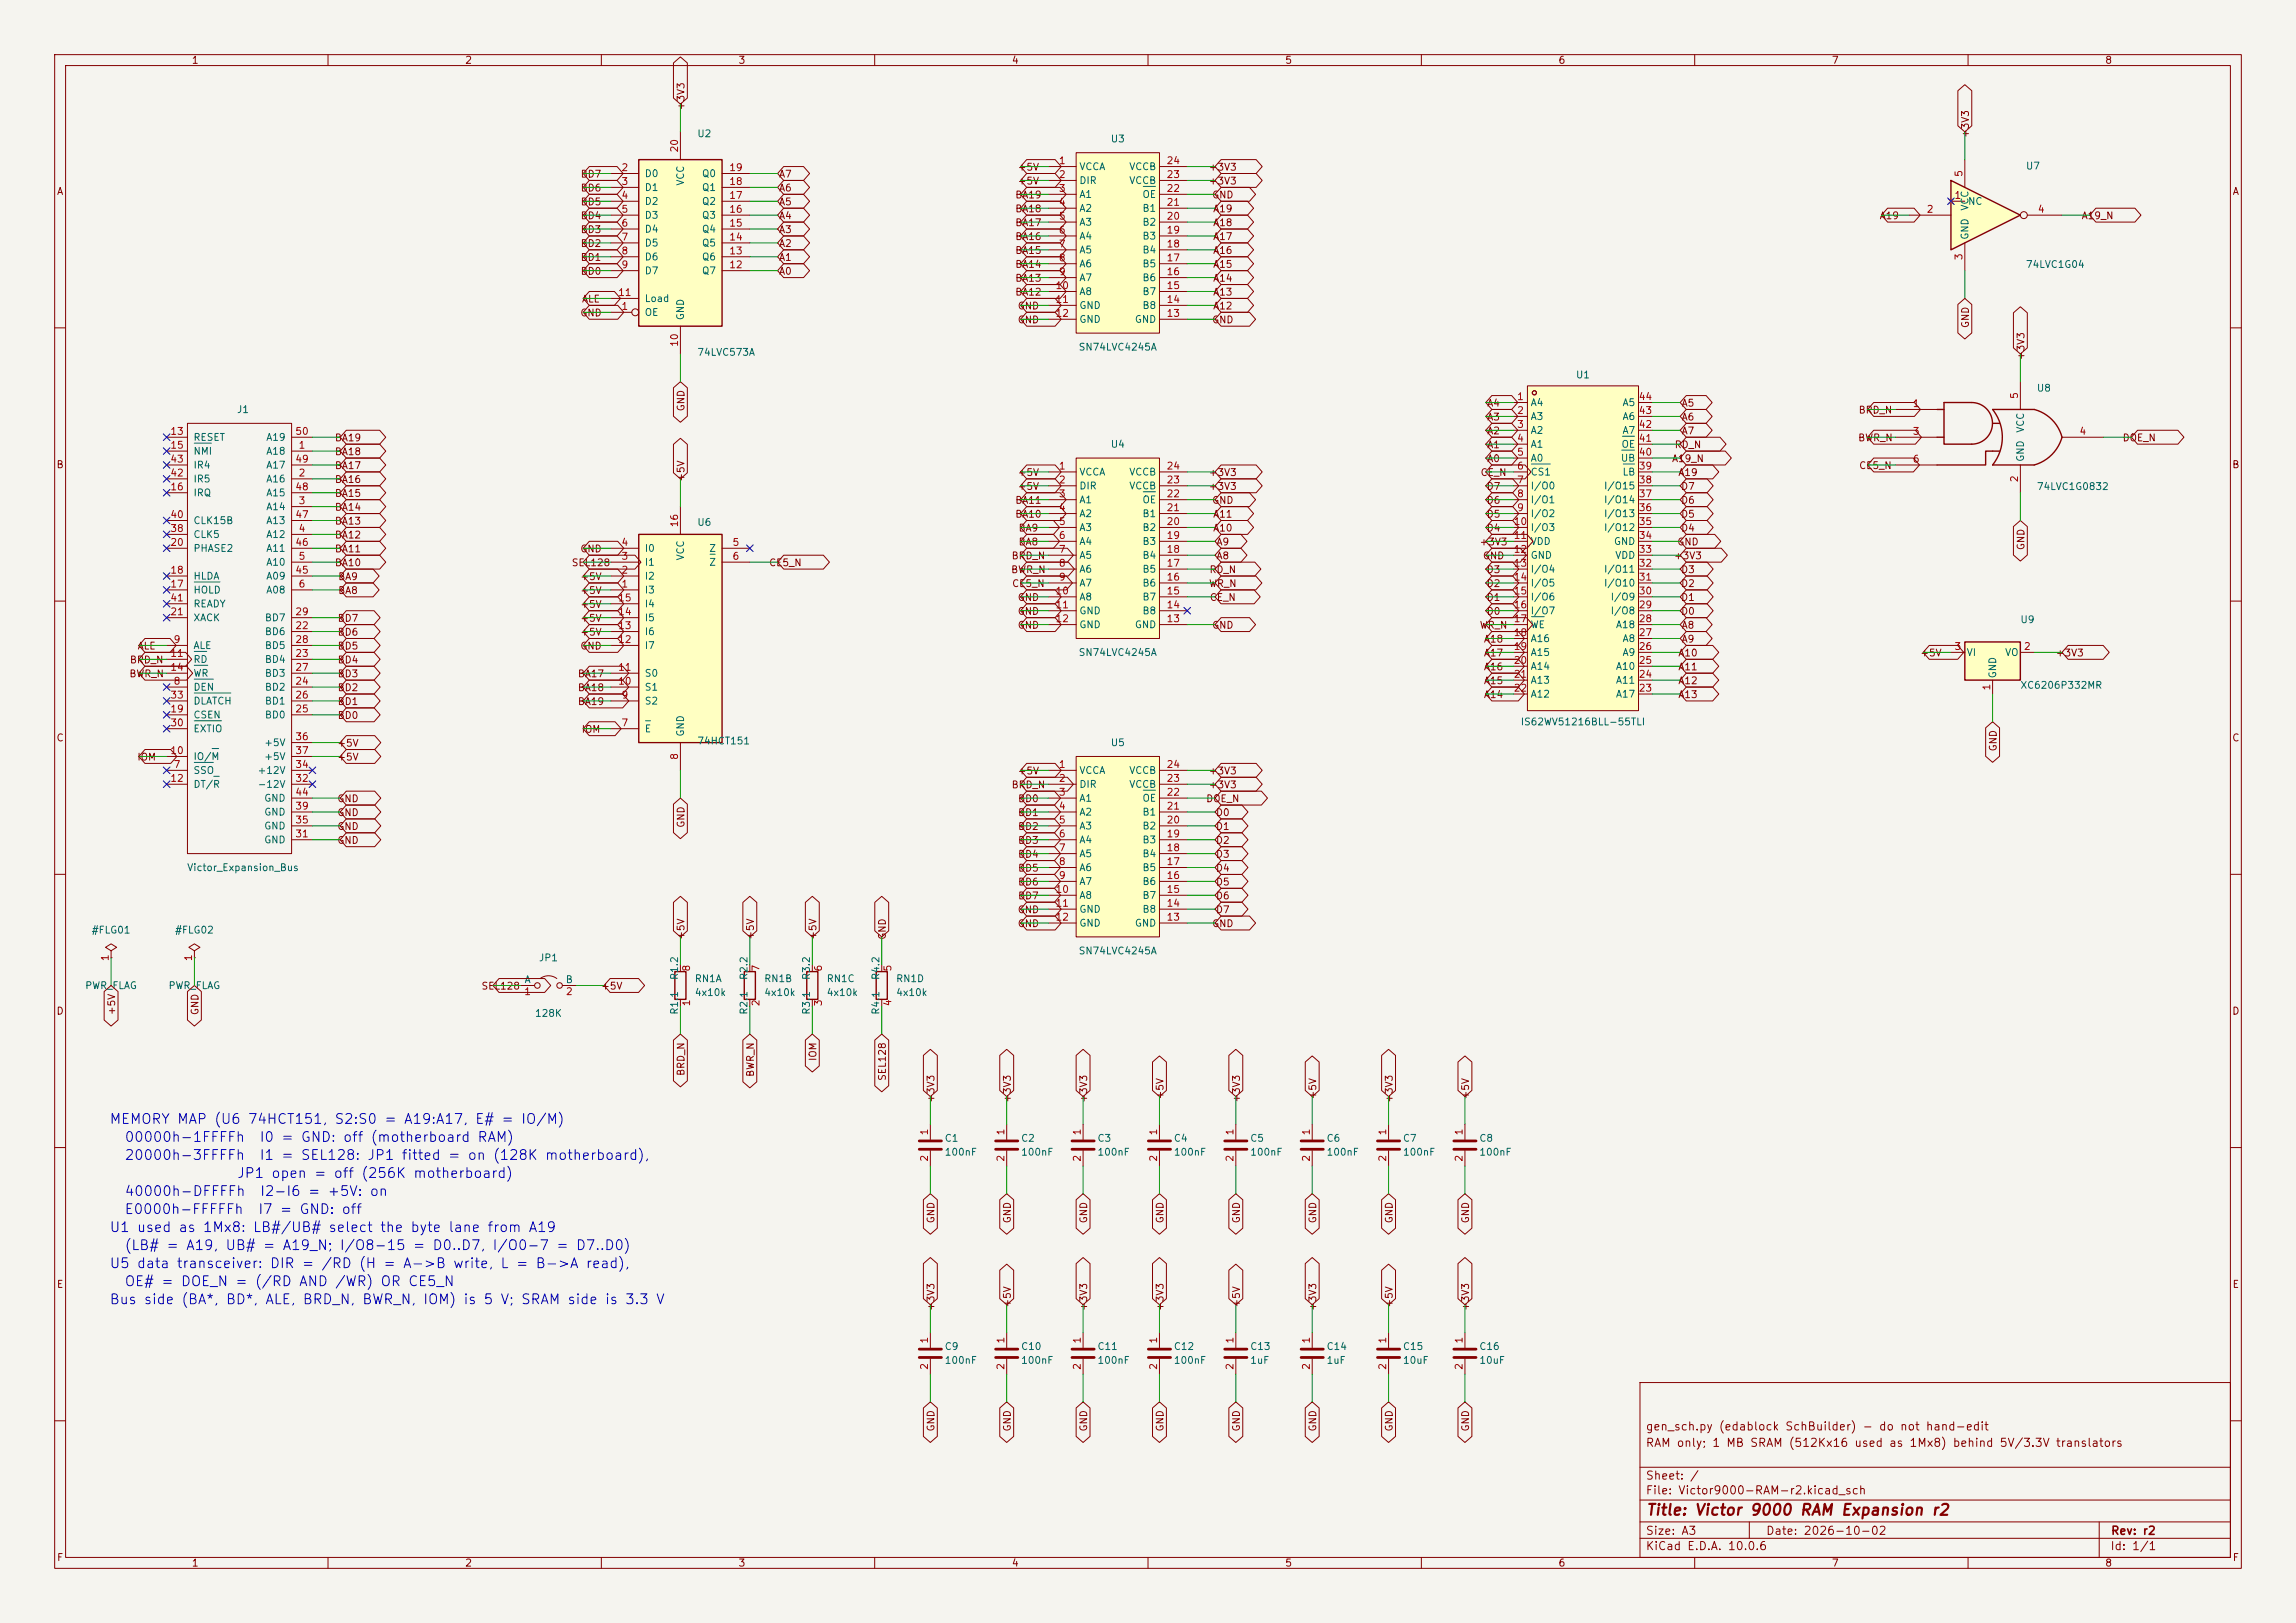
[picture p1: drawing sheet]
<svg xmlns="http://www.w3.org/2000/svg" width="420mm" height="297mm" viewBox="0 0 420 297" stroke-linecap="round" stroke-linejoin="round" font-family="sans-serif">
<defs><g id="words">
<text font-size="2" fill="#840000" x="301" y="277.8">Title: Victor 9000 RAM Expansion r2</text>
<g font-size="1.8" fill="#0000c2">
<text x="19.9" y="206.1">MEMORY MAP (U6 74HCT151, S2:S0 = A19:A17, E# = IO/M)</text>
<text x="22.7" y="209.4">00000h-1FFFFh</text>
<text x="47.3" y="209.4">I0 = GND: off (motherboard RAM)</text>
<text x="22.7" y="212.7">20000h-3FFFFh</text>
<text x="47.3" y="212.7">I1 = SEL128: JP1 fitted = on (128K motherboard),</text>
<text x="22.7" y="219.3">40000h-DFFFFh</text>
<text x="43.2" y="216">JP1 open = off (256K motherboard)</text>
<text x="47.4" y="219.3">I2-I6 = +5V: on</text>
<text x="19.9" y="225.9">U1 used as 1Mx8: LB#/UB# select the byte lane from A19</text>
<text x="22.7" y="222.6">E0000h-FFFFFh</text>
<text x="47.1" y="222.6">I7 = GND: off</text>
<text x="19.9" y="232.5">U5 data transceiver: DIR = /RD (H = A-&gt;B write, L = B-&gt;A read),</text>
<text x="22.7" y="229.2">(LB# = A19, UB# = A19_N; I/O8-15 = D0..D7, I/O0-7 = D7..D0)</text>
<text x="19.9" y="239.1">Bus side (BA*, BD*, ALE, BRD_N, BWR_N, IOM) is 5 V; SRAM side is 3.3 V</text>
<text x="22.7" y="235.8">OE# = DOE_N = (/RD AND /WR) OR CE5_N</text>
</g>
<g font-size="1.5" fill="#840000">
<text x="300.9" y="262.1">gen_sch.py (edablock SchBuilder) - do not hand-edit</text>
<text x="300.9" y="265.1">RAM only; 1 MB SRAM (512Kx16 used as 1Mx8) behind 5V/3.3V translators</text>
<text x="300.9" y="273.8">File: Victor9000-RAM-r2.kicad_sch</text>
<text x="300.9" y="271.1">Sheet: /</text>
<text x="300.9" y="281.2">Size: A3</text>
<text x="322.9" y="281.2">Date: 2026-10-02</text>
<text x="386" y="281.2">Rev: r2</text>
<text x="300.9" y="284">KiCad E.D.A. 10.0.6</text>
<text x="385.9" y="284">Id: 1/1</text>
</g>
<g font-size="1.3" fill="#840000">
<text x="35" y="12">1</text>
<text x="85" y="12">2</text>
<text x="135" y="12">3</text>
<text x="185" y="12">4</text>
<text x="235" y="12">5</text>
<text x="285" y="12">6</text>
<text x="335" y="12">7</text>
<text x="385" y="12">8</text>
<text x="125.5" y="20.3" transform="rotate(-90 125.5 20.3)">+3V3</text>
<text x="360.5" y="25.4" transform="rotate(-90 360.5 25.4)">+3V3</text>
<text x="10.3" y="36">A</text>
<text x="106.1" y="32.8">BD7</text>
<text x="106.1" y="35.3">BD6</text>
<text x="142.4" y="32.8">A7</text>
<text x="142.4" y="35.3">A6</text>
<text x="186.1" y="34.1">+5V</text>
<text x="186.1" y="31.5">+5V</text>
<text x="221" y="34.1">+3V3</text>
<text x="221" y="31.5">+3V3</text>
<text x="408.3" y="36">A</text>
<text x="106.1" y="37.9">BD5</text>
<text x="106.1" y="40.4">BD4</text>
<text x="142.4" y="40.4">A4</text>
<text x="142.4" y="37.9">A5</text>
<text x="185.6" y="39.2">BA18</text>
<text x="185.6" y="41.7">BA17</text>
<text x="185.6" y="36.6">BA19</text>
<text x="221.6" y="36.6">GND</text>
<text x="221.8" y="41.7">A18</text>
<text x="221.8" y="39.2">A19</text>
<text x="343.7" y="40.4">A19</text>
<text x="380.7" y="40.4">A19_N</text>
<text x="106.1" y="45.5">BD2</text>
<text x="106.1" y="43">BD3</text>
<text x="142.4" y="43">A3</text>
<text x="142.4" y="45.5">A2</text>
<text x="185.6" y="46.8">BA15</text>
<text x="185.6" y="44.2">BA16</text>
<text x="221.8" y="44.2">A17</text>
<text x="221.8" y="46.8">A16</text>
<text x="106.1" y="48">BD1</text>
<text x="106.1" y="50.6">BD0</text>
<text x="142.4" y="50.6">A0</text>
<text x="142.4" y="48">A1</text>
<text x="185.6" y="49.3">BA14</text>
<text x="185.6" y="51.9">BA13</text>
<text x="221.8" y="49.3">A15</text>
<text x="221.8" y="51.9">A14</text>
<text x="106" y="58.2">GND</text>
<text x="106.3" y="55.7">ALE</text>
<text x="185.6" y="54.4">BA12</text>
<text x="186.1" y="59.5">GND</text>
<text x="186.1" y="56.9">GND</text>
<text x="221.6" y="59.5">GND</text>
<text x="221.8" y="56.9">A12</text>
<text x="221.8" y="54.4">A13</text>
<text x="360.5" y="60.1" transform="rotate(-90 360.5 60.1)">GND</text>
<text x="370.6" y="66" transform="rotate(-90 370.6 66)">+3V3</text>
<text x="125.5" y="75.4" transform="rotate(-90 125.5 75.4)">GND</text>
<text x="271.9" y="77.3">A3</text>
<text x="271.9" y="74.7">A4</text>
<text x="307.5" y="77.3">A6</text>
<text x="307.5" y="74.7">A5</text>
<text x="339.9" y="76">BRD_N</text>
<text x="61.1" y="83.6">BA18</text>
<text x="61.1" y="81.1">BA19</text>
<text x="271.9" y="82.3">A1</text>
<text x="271.9" y="79.8">A2</text>
<text x="306.2" y="82.3">RD_N</text>
<text x="307.5" y="79.8">A7</text>
<text x="339.8" y="81.1">BWR_N</text>
<text x="388.2" y="81.1">DOE_N</text>
<text x="10.2" y="86">B</text>
<text x="61.1" y="88.7">BA16</text>
<text x="61.1" y="86.1">BA17</text>
<text x="125.5" y="88.3" transform="rotate(-90 125.5 88.3)">+5V</text>
<text x="186.1" y="90">+5V</text>
<text x="186.1" y="87.4">+5V</text>
<text x="221" y="87.4">+3V3</text>
<text x="221" y="90">+3V3</text>
<text x="270.7" y="87.4">CE_N</text>
<text x="271.8" y="90">D7</text>
<text x="271.9" y="84.9">A0</text>
<text x="305.7" y="84.9">A19_N</text>
<text x="306.9" y="87.4">A19</text>
<text x="307.4" y="90">D7</text>
<text x="340" y="86.1">CE5_N</text>
<text x="408.2" y="86">B</text>
<text x="61.1" y="93.8">BA14</text>
<text x="61.1" y="91.2">BA15</text>
<text x="185.6" y="92.5">BA11</text>
<text x="185.6" y="95">BA10</text>
<text x="221.6" y="92.5">GND</text>
<text x="221.8" y="95">A11</text>
<text x="271.8" y="95">D5</text>
<text x="271.8" y="92.5">D6</text>
<text x="307.4" y="95">D5</text>
<text x="307.4" y="92.5">D6</text>
<text x="61.1" y="98.8">BA12</text>
<text x="61.1" y="101.4">BA11</text>
<text x="61.1" y="96.3">BA13</text>
<text x="106" y="101.4">GND</text>
<text x="186.2" y="100.1">BA8</text>
<text x="186.2" y="97.6">BA9</text>
<text x="221.8" y="97.6">A10</text>
<text x="222.4" y="100.1">A9</text>
<text x="270.5" y="100.1">+3V3</text>
<text x="271.8" y="97.6">D4</text>
<text x="306.7" y="100.1">GND</text>
<text x="307.4" y="97.6">D4</text>
<text x="370.6" y="100.8" transform="rotate(-90 370.6 100.8)">GND</text>
<text x="61.1" y="103.9">BA10</text>
<text x="61.7" y="106.5">BA9</text>
<text x="104.5" y="103.9">SEL128</text>
<text x="106" y="106.5">+5V</text>
<text x="140.6" y="103.9">CE5_N</text>
<text x="184.8" y="105.2">BWR_N</text>
<text x="184.9" y="102.7">BRD_N</text>
<text x="185" y="107.7">CE5_N</text>
<text x="221" y="107.7">WR_N</text>
<text x="221.1" y="105.2">RD_N</text>
<text x="222.4" y="102.7">A8</text>
<text x="271.1" y="102.7">GND</text>
<text x="271.8" y="107.7">D2</text>
<text x="271.8" y="105.2">D3</text>
<text x="306.1" y="102.7">+3V3</text>
<text x="307.4" y="107.7">D2</text>
<text x="307.4" y="105.2">D3</text>
<text x="61.7" y="109">BA8</text>
<text x="106" y="111.5">+5V</text>
<text x="106" y="109">+5V</text>
<text x="186.1" y="110.3">GND</text>
<text x="186.1" y="112.8">GND</text>
<text x="221.2" y="110.3">CE_N</text>
<text x="271.8" y="110.3">D1</text>
<text x="271.8" y="112.8">D0</text>
<text x="307.4" y="110.3">D1</text>
<text x="307.4" y="112.8">D0</text>
<text x="25.1" y="119.2">ALE</text>
<text x="61.7" y="119.2">BD5</text>
<text x="61.7" y="116.6">BD6</text>
<text x="61.7" y="114.1">BD7</text>
<text x="106" y="114.1">+5V</text>
<text x="106" y="119.2">GND</text>
<text x="106" y="116.6">+5V</text>
<text x="186.1" y="115.4">GND</text>
<text x="221.6" y="115.4">GND</text>
<text x="270.6" y="115.4">WR_N</text>
<text x="271.3" y="117.9">A18</text>
<text x="307.5" y="117.9">A9</text>
<text x="307.5" y="115.4">A8</text>
<text x="23.6" y="124.2">BWR_N</text>
<text x="23.6" y="121.7">BRD_N</text>
<text x="61.7" y="124.2">BD3</text>
<text x="61.7" y="121.7">BD4</text>
<text x="105.6" y="124.2">BA17</text>
<text x="271.3" y="125.5">A15</text>
<text x="271.3" y="123">A16</text>
<text x="271.3" y="120.4">A17</text>
<text x="306.9" y="125.5">A12</text>
<text x="306.9" y="123">A11</text>
<text x="306.9" y="120.4">A10</text>
<text x="351.2" y="120.4">+5V</text>
<text x="376" y="120.4">+3V3</text>
<text x="61.7" y="129.3">BD1</text>
<text x="61.7" y="131.9">BD0</text>
<text x="61.7" y="126.8">BD2</text>
<text x="105.6" y="126.8">BA18</text>
<text x="105.6" y="129.3">BA19</text>
<text x="271.3" y="128.1">A14</text>
<text x="306.9" y="128.1">A13</text>
<text x="10.2" y="136">C</text>
<text x="61.6" y="136.9">+5V</text>
<text x="106.3" y="134.4">IOM</text>
<text x="365.5" y="137.6" transform="rotate(-90 365.5 137.6)">GND</text>
<text x="408.2" y="136">C</text>
<text x="25" y="139.5">IOM</text>
<text x="61.6" y="139.5">+5V</text>
<text x="186.1" y="142">+5V</text>
<text x="221" y="142">+3V3</text>
<text x="61.6" y="147.1">GND</text>
<text x="61.6" y="149.6">GND</text>
<text x="184.9" y="144.6">BRD_N</text>
<text x="186.1" y="149.6">BD1</text>
<text x="186.1" y="147.1">BD0</text>
<text x="220.5" y="147.1">DOE_N</text>
<text x="221" y="144.6">+3V3</text>
<text x="222.3" y="149.6">D0</text>
<text x="61.6" y="152.2">GND</text>
<text x="61.6" y="154.7">GND</text>
<text x="125.5" y="151.6" transform="rotate(-90 125.5 151.6)">GND</text>
<text x="186.1" y="154.7">BD3</text>
<text x="186.1" y="152.2">BD2</text>
<text x="222.3" y="152.2">D1</text>
<text x="222.3" y="154.7">D2</text>
<text x="186.1" y="159.8">BD5</text>
<text x="186.1" y="157.3">BD4</text>
<text x="222.3" y="159.8">D4</text>
<text x="222.3" y="157.3">D3</text>
<text x="186.1" y="167.4">GND</text>
<text x="186.1" y="164.9">BD7</text>
<text x="186.1" y="162.3">BD6</text>
<text x="222.3" y="167.4">D7</text>
<text x="222.3" y="164.9">D6</text>
<text x="222.3" y="162.3">D5</text>
<text x="125.5" y="172.1" transform="rotate(-90 125.5 172.1)">+5V</text>
<text x="138.2" y="172.1" transform="rotate(-90 138.2 172.1)">+5V</text>
<text x="149.6" y="172.1" transform="rotate(-90 149.6 172.1)">+5V</text>
<text x="162.3" y="172.1" transform="rotate(-90 162.3 172.1)">GND</text>
<text x="186.1" y="170">GND</text>
<text x="221.6" y="170">GND</text>
<text x="10.2" y="186">D</text>
<text x="21.4" y="185.9" transform="rotate(-90 21.4 185.9)">+5V</text>
<text x="36.6" y="185.9" transform="rotate(-90 36.6 185.9)">GND</text>
<text x="88" y="181.4">SEL128</text>
<text x="109.9" y="181.4">+5V</text>
<text x="408.2" y="186">D</text>
<text x="125.5" y="197" transform="rotate(-90 125.5 197)">BRD_N</text>
<text x="138.2" y="197.2" transform="rotate(-90 138.2 197.2)">BWR_N</text>
<text x="149.6" y="194.3" transform="rotate(-90 149.6 194.3)">IOM</text>
<text x="162.3" y="197.9" transform="rotate(-90 162.3 197.9)">SEL128</text>
<text x="171.2" y="201.9" transform="rotate(-90 171.2 201.9)">+3V3</text>
<text x="185.2" y="201.9" transform="rotate(-90 185.2 201.9)">+3V3</text>
<text x="199.2" y="201.9" transform="rotate(-90 199.2 201.9)">+3V3</text>
<text x="213.1" y="201.3" transform="rotate(-90 213.1 201.3)">+5V</text>
<text x="227.1" y="201.9" transform="rotate(-90 227.1 201.9)">+3V3</text>
<text x="241.1" y="201.3" transform="rotate(-90 241.1 201.3)">+5V</text>
<text x="255.1" y="201.9" transform="rotate(-90 255.1 201.9)">+3V3</text>
<text x="269" y="201.3" transform="rotate(-90 269 201.3)">+5V</text>
<text x="171.2" y="224" transform="rotate(-90 171.2 224)">GND</text>
<text x="185.2" y="224" transform="rotate(-90 185.2 224)">GND</text>
<text x="199.2" y="224" transform="rotate(-90 199.2 224)">GND</text>
<text x="213.1" y="224" transform="rotate(-90 213.1 224)">GND</text>
<text x="227.1" y="224" transform="rotate(-90 227.1 224)">GND</text>
<text x="241.1" y="224" transform="rotate(-90 241.1 224)">GND</text>
<text x="255.1" y="224" transform="rotate(-90 255.1 224)">GND</text>
<text x="269" y="224" transform="rotate(-90 269 224)">GND</text>
<text x="10.3" y="236">E</text>
<text x="171.2" y="240" transform="rotate(-90 171.2 240)">+3V3</text>
<text x="185.2" y="239.4" transform="rotate(-90 185.2 239.4)">+5V</text>
<text x="199.2" y="240" transform="rotate(-90 199.2 240)">+3V3</text>
<text x="213.1" y="240" transform="rotate(-90 213.1 240)">+3V3</text>
<text x="227.1" y="239.4" transform="rotate(-90 227.1 239.4)">+5V</text>
<text x="241.1" y="240" transform="rotate(-90 241.1 240)">+3V3</text>
<text x="255.1" y="239.4" transform="rotate(-90 255.1 239.4)">+5V</text>
<text x="269" y="240" transform="rotate(-90 269 240)">+3V3</text>
<text x="408.3" y="236">E</text>
<text x="171.2" y="262.1" transform="rotate(-90 171.2 262.1)">GND</text>
<text x="185.2" y="262.1" transform="rotate(-90 185.2 262.1)">GND</text>
<text x="199.2" y="262.1" transform="rotate(-90 199.2 262.1)">GND</text>
<text x="213.1" y="262.1" transform="rotate(-90 213.1 262.1)">GND</text>
<text x="227.1" y="262.1" transform="rotate(-90 227.1 262.1)">GND</text>
<text x="241.1" y="262.1" transform="rotate(-90 241.1 262.1)">GND</text>
<text x="255.1" y="262.1" transform="rotate(-90 255.1 262.1)">GND</text>
<text x="269" y="262.1" transform="rotate(-90 269 262.1)">GND</text>
<text x="10.3" y="286">F</text>
<text x="35" y="287">1</text>
<text x="85" y="287">2</text>
<text x="135" y="287">3</text>
<text x="185" y="287">4</text>
<text x="235" y="287">5</text>
<text x="285" y="287">6</text>
<text x="335" y="287">7</text>
<text x="385" y="287">8</text>
<text x="408.3" y="286">F</text>
</g>
<g font-size="1.3" fill="#a90000">
<text x="124.3" y="28" transform="rotate(-90 124.3 28)">20</text>
<text x="113.6" y="31.6">2</text>
<text x="113.6" y="34.2">3</text>
<text x="133.3" y="34.2">18</text>
<text x="133.3" y="31.6">19</text>
<text x="193.6" y="30.3">1</text>
<text x="193.6" y="32.9">2</text>
<text x="193.6" y="35.4">3</text>
<text x="213.3" y="35.4">22</text>
<text x="213.3" y="32.9">23</text>
<text x="213.3" y="30.3">24</text>
<text x="359.3" y="32.5" transform="rotate(-90 359.3 32.5)">5</text>
<text x="113.6" y="36.7">4</text>
<text x="113.6" y="39.2">5</text>
<text x="113.6" y="41.8">6</text>
<text x="133.3" y="41.8">15</text>
<text x="133.3" y="39.2">16</text>
<text x="133.3" y="36.7">17</text>
<text x="193.6" y="38">4</text>
<text x="193.6" y="40.5">5</text>
<text x="213.3" y="40.5">20</text>
<text x="213.3" y="38">21</text>
<text x="352.3" y="39.2">2</text>
<text x="357.4" y="36.7">1</text>
<text x="372.6" y="39.2">4</text>
<text x="113.6" y="44.3">7</text>
<text x="113.6" y="46.9">8</text>
<text x="133.3" y="46.9">13</text>
<text x="133.3" y="44.3">14</text>
<text x="193.6" y="43">6</text>
<text x="193.6" y="45.6">7</text>
<text x="213.3" y="45.6">18</text>
<text x="213.3" y="43">19</text>
<text x="359.3" y="47.7" transform="rotate(-90 359.3 47.7)">3</text>
<text x="113.6" y="49.4">9</text>
<text x="133.3" y="49.4">12</text>
<text x="193" y="53.2">10</text>
<text x="193.6" y="48.1">8</text>
<text x="193.6" y="50.7">9</text>
<text x="213.3" y="53.2">15</text>
<text x="213.3" y="50.7">16</text>
<text x="213.3" y="48.1">17</text>
<text x="113" y="54.5">11</text>
<text x="113.6" y="57">1</text>
<text x="193" y="55.7">11</text>
<text x="193" y="58.3">12</text>
<text x="213.3" y="58.3">13</text>
<text x="213.3" y="55.7">14</text>
<text x="124.3" y="63.6" transform="rotate(-90 124.3 63.6)">10</text>
<text x="277.4" y="73.5">1</text>
<text x="277.4" y="76.1">2</text>
<text x="299.7" y="76.1">43</text>
<text x="299.7" y="73.5">44</text>
<text x="349.8" y="74.8">1</text>
<text x="369.4" y="73.1" transform="rotate(-90 369.4 73.1)">5</text>
<text x="31" y="79.9">13</text>
<text x="31" y="82.4">15</text>
<text x="53.9" y="79.9">50</text>
<text x="54.5" y="82.4">1</text>
<text x="277.4" y="78.6">3</text>
<text x="277.4" y="81.1">4</text>
<text x="277.4" y="83.7">5</text>
<text x="299.7" y="83.7">40</text>
<text x="299.7" y="81.1">41</text>
<text x="299.7" y="78.6">42</text>
<text x="349.8" y="79.9">3</text>
<text x="380.3" y="79.9">4</text>
<text x="31" y="87.5">42</text>
<text x="31" y="85">43</text>
<text x="53.9" y="85">49</text>
<text x="54.5" y="87.5">2</text>
<text x="193.6" y="86.2">1</text>
<text x="193.6" y="88.8">2</text>
<text x="213.3" y="88.8">23</text>
<text x="213.3" y="86.2">24</text>
<text x="277.4" y="86.2">6</text>
<text x="277.4" y="88.8">7</text>
<text x="299.7" y="88.8">38</text>
<text x="299.7" y="86.2">39</text>
<text x="349.8" y="85">6</text>
<text x="369.4" y="88.4" transform="rotate(-90 369.4 88.4)">2</text>
<text x="31" y="90">16</text>
<text x="31" y="95.1">40</text>
<text x="53.9" y="95.1">47</text>
<text x="53.9" y="90">48</text>
<text x="54.5" y="92.6">3</text>
<text x="193.6" y="91.3">3</text>
<text x="193.6" y="93.8">4</text>
<text x="213.3" y="93.8">21</text>
<text x="213.3" y="91.3">22</text>
<text x="277.4" y="91.3">8</text>
<text x="277.4" y="93.8">9</text>
<text x="299.7" y="93.8">36</text>
<text x="299.7" y="91.3">37</text>
<text x="31" y="100.2">20</text>
<text x="31" y="97.7">38</text>
<text x="53.9" y="100.2">46</text>
<text x="54.5" y="97.7">4</text>
<text x="113.6" y="100.2">4</text>
<text x="124.3" y="96.6" transform="rotate(-90 124.3 96.6)">16</text>
<text x="133.9" y="100.2">5</text>
<text x="193.6" y="96.4">5</text>
<text x="193.6" y="98.9">6</text>
<text x="193.6" y="101.5">7</text>
<text x="213.3" y="101.5">18</text>
<text x="213.3" y="98.9">19</text>
<text x="213.3" y="96.4">20</text>
<text x="276.8" y="96.4">10</text>
<text x="276.8" y="98.9">11</text>
<text x="276.8" y="101.5">12</text>
<text x="299.7" y="101.5">33</text>
<text x="299.7" y="98.9">34</text>
<text x="299.7" y="96.4">35</text>
<text x="31" y="107.8">17</text>
<text x="31" y="105.3">18</text>
<text x="53.9" y="105.3">45</text>
<text x="54.5" y="102.7">5</text>
<text x="54.5" y="107.8">6</text>
<text x="113.6" y="107.8">1</text>
<text x="113.6" y="105.3">2</text>
<text x="113.6" y="102.7">3</text>
<text x="133.9" y="102.7">6</text>
<text x="193.6" y="104">8</text>
<text x="193.6" y="106.5">9</text>
<text x="213.3" y="106.5">16</text>
<text x="213.3" y="104">17</text>
<text x="276.8" y="104">13</text>
<text x="276.8" y="106.5">14</text>
<text x="299.7" y="106.5">31</text>
<text x="299.7" y="104">32</text>
<text x="31" y="112.9">21</text>
<text x="31" y="110.4">41</text>
<text x="53.9" y="112.9">29</text>
<text x="113" y="112.9">14</text>
<text x="113" y="110.4">15</text>
<text x="193" y="109.1">10</text>
<text x="193" y="111.6">11</text>
<text x="213.3" y="111.6">14</text>
<text x="213.3" y="109.1">15</text>
<text x="276.8" y="109.1">15</text>
<text x="276.8" y="111.6">16</text>
<text x="299.7" y="111.6">29</text>
<text x="299.7" y="109.1">30</text>
<text x="31.7" y="118">9</text>
<text x="53.9" y="115.4">22</text>
<text x="53.9" y="118">28</text>
<text x="113" y="118">12</text>
<text x="113" y="115.4">13</text>
<text x="193" y="114.2">12</text>
<text x="213.3" y="114.2">13</text>
<text x="276.8" y="114.2">17</text>
<text x="276.8" y="116.7">18</text>
<text x="276.8" y="119.2">19</text>
<text x="299.7" y="119.2">26</text>
<text x="299.7" y="116.7">27</text>
<text x="299.7" y="114.2">28</text>
<text x="357.4" y="119.2">3</text>
<text x="370.1" y="119.2">2</text>
<text x="31" y="120.5">11</text>
<text x="31" y="123.1">14</text>
<text x="31.7" y="125.6">8</text>
<text x="53.9" y="120.5">23</text>
<text x="53.9" y="125.6">24</text>
<text x="53.9" y="123.1">27</text>
<text x="113" y="125.6">10</text>
<text x="113" y="123.1">11</text>
<text x="276.8" y="121.8">20</text>
<text x="276.8" y="124.3">21</text>
<text x="299.7" y="124.3">24</text>
<text x="299.7" y="121.8">25</text>
<text x="31" y="130.7">19</text>
<text x="31" y="128.1">33</text>
<text x="53.9" y="130.7">25</text>
<text x="53.9" y="128.1">26</text>
<text x="113.6" y="128.1">9</text>
<text x="276.8" y="126.9">22</text>
<text x="299.7" y="126.9">23</text>
<text x="364.4" y="126.5" transform="rotate(-90 364.4 126.5)">1</text>
<text x="31" y="133.2">30</text>
<text x="53.9" y="135.8">36</text>
<text x="113.6" y="133.2">7</text>
<text x="31" y="138.3">10</text>
<text x="31" y="143.4">12</text>
<text x="31.7" y="140.8">7</text>
<text x="53.9" y="143.4">32</text>
<text x="53.9" y="140.8">34</text>
<text x="53.9" y="138.3">37</text>
<text x="124.3" y="139.2" transform="rotate(-90 124.3 139.2)">8</text>
<text x="193.6" y="140.8">1</text>
<text x="193.6" y="143.4">2</text>
<text x="213.3" y="143.4">23</text>
<text x="213.3" y="140.8">24</text>
<text x="53.9" y="148.5">39</text>
<text x="53.9" y="145.9">44</text>
<text x="193.6" y="145.9">3</text>
<text x="193.6" y="148.5">4</text>
<text x="213.3" y="148.5">21</text>
<text x="213.3" y="145.9">22</text>
<text x="53.9" y="153.5">31</text>
<text x="53.9" y="151">35</text>
<text x="193.6" y="151">5</text>
<text x="193.6" y="153.5">6</text>
<text x="213.3" y="153.5">19</text>
<text x="213.3" y="151">20</text>
<text x="193.6" y="156.1">7</text>
<text x="193.6" y="158.6">8</text>
<text x="193.6" y="161.2">9</text>
<text x="213.3" y="161.2">16</text>
<text x="213.3" y="158.6">17</text>
<text x="213.3" y="156.1">18</text>
<text x="193" y="163.7">10</text>
<text x="193" y="166.2">11</text>
<text x="213.3" y="166.2">14</text>
<text x="213.3" y="163.7">15</text>
<text x="193" y="168.8">12</text>
<text x="213.3" y="168.8">13</text>
<text x="20.2" y="176" transform="rotate(-90 20.2 176)">1</text>
<text x="35.4" y="176" transform="rotate(-90 35.4 176)">1</text>
<text x="126.5" y="177.9" transform="rotate(-90 126.5 177.9)">8</text>
<text x="139.2" y="177.9" transform="rotate(-90 139.2 177.9)">7</text>
<text x="150.7" y="177.9" transform="rotate(-90 150.7 177.9)">6</text>
<text x="163.4" y="177.9" transform="rotate(-90 163.4 177.9)">5</text>
<text x="95.8" y="182.4">1</text>
<text x="103.4" y="182.4">2</text>
<text x="126.5" y="184.2" transform="rotate(-90 126.5 184.2)">1</text>
<text x="139.2" y="184.2" transform="rotate(-90 139.2 184.2)">2</text>
<text x="150.7" y="184.2" transform="rotate(-90 150.7 184.2)">3</text>
<text x="163.4" y="184.2" transform="rotate(-90 163.4 184.2)">4</text>
<text x="170" y="207.9" transform="rotate(-90 170 207.9)">1</text>
<text x="184" y="207.9" transform="rotate(-90 184 207.9)">1</text>
<text x="198" y="207.9" transform="rotate(-90 198 207.9)">1</text>
<text x="212" y="207.9" transform="rotate(-90 212 207.9)">1</text>
<text x="225.9" y="207.9" transform="rotate(-90 225.9 207.9)">1</text>
<text x="239.9" y="207.9" transform="rotate(-90 239.9 207.9)">1</text>
<text x="253.9" y="207.9" transform="rotate(-90 253.9 207.9)">1</text>
<text x="267.8" y="207.9" transform="rotate(-90 267.8 207.9)">1</text>
<text x="170" y="212.7" transform="rotate(-90 170 212.7)">2</text>
<text x="184" y="212.7" transform="rotate(-90 184 212.7)">2</text>
<text x="198" y="212.7" transform="rotate(-90 198 212.7)">2</text>
<text x="212" y="212.7" transform="rotate(-90 212 212.7)">2</text>
<text x="225.9" y="212.7" transform="rotate(-90 225.9 212.7)">2</text>
<text x="239.9" y="212.7" transform="rotate(-90 239.9 212.7)">2</text>
<text x="253.9" y="212.7" transform="rotate(-90 253.9 212.7)">2</text>
<text x="267.8" y="212.7" transform="rotate(-90 267.8 212.7)">2</text>
<text x="170" y="246" transform="rotate(-90 170 246)">1</text>
<text x="184" y="246" transform="rotate(-90 184 246)">1</text>
<text x="198" y="246" transform="rotate(-90 198 246)">1</text>
<text x="212" y="246" transform="rotate(-90 212 246)">1</text>
<text x="225.9" y="246" transform="rotate(-90 225.9 246)">1</text>
<text x="239.9" y="246" transform="rotate(-90 239.9 246)">1</text>
<text x="253.9" y="246" transform="rotate(-90 253.9 246)">1</text>
<text x="267.8" y="246" transform="rotate(-90 267.8 246)">1</text>
<text x="170" y="250.8" transform="rotate(-90 170 250.8)">2</text>
<text x="184" y="250.8" transform="rotate(-90 184 250.8)">2</text>
<text x="198" y="250.8" transform="rotate(-90 198 250.8)">2</text>
<text x="212" y="250.8" transform="rotate(-90 212 250.8)">2</text>
<text x="225.9" y="250.8" transform="rotate(-90 225.9 250.8)">2</text>
<text x="239.9" y="250.8" transform="rotate(-90 239.9 250.8)">2</text>
<text x="253.9" y="250.8" transform="rotate(-90 253.9 250.8)">2</text>
<text x="267.8" y="250.8" transform="rotate(-90 267.8 250.8)">2</text>
</g>
<g font-size="1.3" fill="#006464">
<text x="127.4" y="25.4">U2</text>
<text x="203.1" y="26.4">U3</text>
<text x="117.8" y="32.7">D0</text>
<text x="117.8" y="35.3">D1</text>
<text x="125.4" y="34.1" transform="rotate(-90 125.4 34.1)">VCC</text>
<text x="128.3" y="35.3">Q1</text>
<text x="128.3" y="32.7">Q0</text>
<text x="197.3" y="31.4">VCCA</text>
<text x="197.3" y="34">DIR</text>
<text x="206.5" y="34">VCCB</text>
<text x="206.5" y="31.4">VCCB</text>
<text x="370.5" y="31.3">U7</text>
<text x="117.8" y="37.8">D2</text>
<text x="117.8" y="40.3">D3</text>
<text x="128.3" y="40.3">Q3</text>
<text x="128.3" y="37.8">Q2</text>
<text x="197.3" y="36.5">A1</text>
<text x="197.3" y="39.1">A2</text>
<text x="197.3" y="41.6">A3</text>
<text x="208.9" y="41.6">B2</text>
<text x="208.9" y="39.1">B1</text>
<text x="208.9" y="36.5">OE</text>
<text x="359.9" y="37.8">NC</text>
<text x="360.4" y="38.7" transform="rotate(-90 360.4 38.7)">VCC</text>
<text x="117.8" y="42.9">D4</text>
<text x="117.8" y="45.4">D5</text>
<text x="117.8" y="48">D6</text>
<text x="128.3" y="48">Q6</text>
<text x="128.3" y="45.4">Q5</text>
<text x="128.3" y="42.9">Q4</text>
<text x="197.3" y="44.1">A4</text>
<text x="197.3" y="46.7">A5</text>
<text x="208.9" y="46.7">B4</text>
<text x="208.9" y="44.1">B3</text>
<text x="360.4" y="44" transform="rotate(-90 360.4 44)">GND</text>
<text x="117.8" y="50.5">D7</text>
<text x="128.3" y="50.5">Q7</text>
<text x="197.3" y="49.2">A6</text>
<text x="197.3" y="51.8">A7</text>
<text x="208.9" y="51.8">B6</text>
<text x="208.9" y="49.2">B5</text>
<text x="370.5" y="49.3">74LVC1G04</text>
<text x="117.8" y="58.1">OE</text>
<text x="117.8" y="55.6">Load</text>
<text x="125.4" y="58.7" transform="rotate(-90 125.4 58.7)">GND</text>
<text x="197.3" y="54.3">A8</text>
<text x="197.3" y="56.8">GND</text>
<text x="197.3" y="59.4">GND</text>
<text x="207.5" y="59.4">GND</text>
<text x="208.9" y="56.8">B8</text>
<text x="208.9" y="54.3">B7</text>
<text x="127.4" y="65.4">74LVC573A</text>
<text x="197.2" y="64.5">SN74LVC4245A</text>
<text x="288.2" y="69.5">U1</text>
<text x="372.5" y="72">U8</text>
<text x="43.2" y="75.9">J1</text>
<text x="279.9" y="74.6">A4</text>
<text x="279.9" y="77.2">A3</text>
<text x="296.7" y="77.2">A6</text>
<text x="296.7" y="74.6">A5</text>
<text x="35.3" y="81">RESET</text>
<text x="35.3" y="83.5">NMI</text>
<text x="48.6" y="83.5">A18</text>
<text x="48.6" y="81">A19</text>
<text x="203.1" y="82.2">U4</text>
<text x="279.9" y="79.7">A2</text>
<text x="279.9" y="82.2">A1</text>
<text x="296.5" y="82.2">OE</text>
<text x="296.7" y="79.7">A7</text>
<text x="370.5" y="79.3" transform="rotate(-90 370.5 79.3)">VCC</text>
<text x="35.3" y="88.6">IR5</text>
<text x="35.3" y="86.1">IR4</text>
<text x="48.6" y="88.6">A16</text>
<text x="48.6" y="86.1">A17</text>
<text x="197.3" y="87.3">VCCA</text>
<text x="197.3" y="89.9">DIR</text>
<text x="206.5" y="89.9">VCCB</text>
<text x="206.5" y="87.3">VCCB</text>
<text x="279.9" y="84.8">A0</text>
<text x="279.9" y="87.3">CS1</text>
<text x="279.9" y="89.9">I/O0</text>
<text x="293.3" y="89.9">I/O15</text>
<text x="296.4" y="84.8">UB</text>
<text x="296.7" y="87.3">LB</text>
<text x="370.5" y="84.6" transform="rotate(-90 370.5 84.6)">GND</text>
<text x="372.5" y="90">74LVC1G0832</text>
<text x="35.3" y="91.1">IRQ</text>
<text x="48.6" y="93.7">A14</text>
<text x="48.6" y="91.1">A15</text>
<text x="197.3" y="92.4">A1</text>
<text x="197.3" y="94.9">A2</text>
<text x="208.9" y="94.9">B1</text>
<text x="208.9" y="92.4">OE</text>
<text x="279.9" y="92.4">I/O1</text>
<text x="279.9" y="94.9">I/O2</text>
<text x="293.3" y="94.9">I/O13</text>
<text x="293.3" y="92.4">I/O14</text>
<text x="35.3" y="101.3">PHASE2</text>
<text x="35.3" y="98.8">CLK5</text>
<text x="35.3" y="96.2">CLK15B</text>
<text x="48.6" y="98.8">A12</text>
<text x="48.6" y="101.3">A11</text>
<text x="48.6" y="96.2">A13</text>
<text x="117.8" y="101.3">I0</text>
<text x="127.4" y="96.5">U6</text>
<text x="129.6" y="101.3">Z</text>
<text x="197.3" y="97.5">A3</text>
<text x="197.3" y="100">A4</text>
<text x="208.9" y="100">B3</text>
<text x="208.9" y="97.5">B2</text>
<text x="279.9" y="97.5">I/O3</text>
<text x="279.9" y="100">VDD</text>
<text x="293.3" y="97.5">I/O12</text>
<text x="295.1" y="100">GND</text>
<text x="35.3" y="106.4">HLDA</text>
<text x="48.6" y="103.8">A10</text>
<text x="48.6" y="106.4">A09</text>
<text x="117.8" y="106.4">I2</text>
<text x="117.8" y="103.8">I1</text>
<text x="125.4" y="102.7" transform="rotate(-90 125.4 102.7)">VCC</text>
<text x="129.6" y="103.8">Z</text>
<text x="197.3" y="102.6">A5</text>
<text x="197.3" y="105.1">A6</text>
<text x="197.3" y="107.6">A7</text>
<text x="208.9" y="107.6">B6</text>
<text x="208.9" y="105.1">B5</text>
<text x="208.9" y="102.6">B4</text>
<text x="279.9" y="102.6">GND</text>
<text x="279.9" y="105.1">I/O4</text>
<text x="279.9" y="107.6">I/O5</text>
<text x="293.3" y="107.6">I/O10</text>
<text x="293.3" y="105.1">I/O11</text>
<text x="295.4" y="102.6">VDD</text>
<text x="35.3" y="108.9">HOLD</text>
<text x="35.3" y="114">XACK</text>
<text x="35.3" y="111.5">READY</text>
<text x="48.3" y="114">BD7</text>
<text x="48.6" y="108.9">A08</text>
<text x="117.8" y="108.9">I3</text>
<text x="117.8" y="114">I5</text>
<text x="117.8" y="111.5">I4</text>
<text x="197.3" y="110.2">A8</text>
<text x="197.3" y="112.7">GND</text>
<text x="208.9" y="112.7">B8</text>
<text x="208.9" y="110.2">B7</text>
<text x="279.9" y="110.2">I/O6</text>
<text x="279.9" y="112.7">I/O7</text>
<text x="294.5" y="112.7">I/O8</text>
<text x="294.5" y="110.2">I/O9</text>
<text x="35.3" y="119.1">ALE</text>
<text x="48.3" y="116.5">BD6</text>
<text x="48.3" y="119.1">BD5</text>
<text x="117.8" y="119.1">I7</text>
<text x="117.8" y="116.5">I6</text>
<text x="197.3" y="115.3">GND</text>
<text x="207.5" y="115.3">GND</text>
<text x="279.9" y="115.3">WE</text>
<text x="279.9" y="117.8">A16</text>
<text x="295.5" y="115.3">A18</text>
<text x="296.7" y="117.8">A8</text>
<text x="369.5" y="114.3">U9</text>
<text x="35.3" y="121.6">RD</text>
<text x="35.3" y="124.2">WR</text>
<text x="48.3" y="121.6">BD4</text>
<text x="48.3" y="124.2">BD3</text>
<text x="117.8" y="124.2">S0</text>
<text x="197.2" y="120.3">SN74LVC4245A</text>
<text x="279.9" y="120.3">A15</text>
<text x="279.9" y="122.9">A14</text>
<text x="279.9" y="125.4">A13</text>
<text x="295.5" y="125.4">A11</text>
<text x="295.5" y="122.9">A10</text>
<text x="296.7" y="120.3">A9</text>
<text x="359.6" y="120.3">VI</text>
<text x="365.5" y="124.2" transform="rotate(-90 365.5 124.2)">GND</text>
<text x="366.7" y="120.3">VO</text>
<text x="35.3" y="126.7">DEN</text>
<text x="35.3" y="131.8">CSEN</text>
<text x="35.3" y="129.2">DLATCH</text>
<text x="48.3" y="126.7">BD2</text>
<text x="48.3" y="131.8">BD0</text>
<text x="48.3" y="129.2">BD1</text>
<text x="117.8" y="129.2">S2</text>
<text x="117.8" y="126.7">S1</text>
<text x="279.9" y="128">A12</text>
<text x="295.5" y="128">A17</text>
<text x="369.5" y="126.3">XC6206P332MR</text>
<text x="35.3" y="134.3">EXTIO</text>
<text x="48.2" y="136.9">+5V</text>
<text x="117.8" y="134.3">E</text>
<text x="125.4" y="134.9" transform="rotate(-90 125.4 134.9)">GND</text>
<text x="127.4" y="136.5">74HCT151</text>
<text x="203.1" y="136.9">U5</text>
<text x="278.1" y="133">IS62WV51216BLL-55TLI</text>
<text x="35.3" y="141.9">SSO</text>
<text x="35.3" y="139.4">IO/M</text>
<text x="47" y="141.9">+12V</text>
<text x="48.2" y="139.4">+5V</text>
<text x="197.3" y="141.9">VCCA</text>
<text x="206.5" y="141.9">VCCB</text>
<text x="35.3" y="144.5">DT/R</text>
<text x="47" y="144.5">-12V</text>
<text x="48.2" y="149.6">GND</text>
<text x="48.2" y="147">GND</text>
<text x="197.3" y="144.5">DIR</text>
<text x="197.3" y="147">A1</text>
<text x="197.3" y="149.6">A2</text>
<text x="206.5" y="144.5">VCCB</text>
<text x="208.9" y="149.6">B1</text>
<text x="208.9" y="147">OE</text>
<text x="48.2" y="154.6">GND</text>
<text x="48.2" y="152.1">GND</text>
<text x="197.3" y="152.1">A3</text>
<text x="197.3" y="154.6">A4</text>
<text x="208.9" y="154.6">B3</text>
<text x="208.9" y="152.1">B2</text>
<text x="34.1" y="159.7">Victor_Expansion_Bus</text>
<text x="197.3" y="157.2">A5</text>
<text x="197.3" y="159.7">A6</text>
<text x="208.9" y="159.7">B5</text>
<text x="208.9" y="157.2">B4</text>
<text x="197.3" y="162.3">A7</text>
<text x="197.3" y="164.8">A8</text>
<text x="197.3" y="167.3">GND</text>
<text x="208.9" y="167.3">B8</text>
<text x="208.9" y="164.8">B7</text>
<text x="208.9" y="162.3">B6</text>
<text x="16.7" y="171.1">#FLG01</text>
<text x="31.9" y="171.1">#FLG02</text>
<text x="197.3" y="169.9">GND</text>
<text x="207.5" y="169.9">GND</text>
<text x="98.5" y="176.2">JP1</text>
<text x="124.3" y="179.4" transform="rotate(-90 124.3 179.4)">R1.2</text>
<text x="137" y="179.4" transform="rotate(-90 137 179.4)">R2.2</text>
<text x="148.5" y="179.4" transform="rotate(-90 148.5 179.4)">R3.2</text>
<text x="161.2" y="179.4" transform="rotate(-90 161.2 179.4)">R4.2</text>
<text x="197.2" y="175">SN74LVC4245A</text>
<text x="15.5" y="181.3">PWR_FLAG</text>
<text x="30.7" y="181.3">PWR_FLAG</text>
<text x="95.8" y="180.2">A</text>
<text x="103.4" y="180.2">B</text>
<text x="124.3" y="185.8" transform="rotate(-90 124.3 185.8)">R1.1</text>
<text x="127" y="180">RN1A</text>
<text x="127" y="182.6">4x10k</text>
<text x="137" y="185.8" transform="rotate(-90 137 185.8)">R2.1</text>
<text x="139.7" y="180">RN1B</text>
<text x="139.7" y="182.6">4x10k</text>
<text x="148.5" y="185.8" transform="rotate(-90 148.5 185.8)">R3.1</text>
<text x="151.1" y="180">RN1C</text>
<text x="151.1" y="182.6">4x10k</text>
<text x="161.2" y="185.8" transform="rotate(-90 161.2 185.8)">R4.1</text>
<text x="163.8" y="180">RN1D</text>
<text x="163.8" y="182.6">4x10k</text>
<text x="97.8" y="186.4">128K</text>
<text x="172.7" y="209.2">C1</text>
<text x="186.7" y="209.2">C2</text>
<text x="200.6" y="209.2">C3</text>
<text x="214.6" y="209.2">C4</text>
<text x="228.6" y="209.2">C5</text>
<text x="242.6" y="209.2">C6</text>
<text x="256.5" y="209.2">C7</text>
<text x="270.5" y="209.2">C8</text>
<text x="172.7" y="211.8">100nF</text>
<text x="186.7" y="211.8">100nF</text>
<text x="200.6" y="211.8">100nF</text>
<text x="214.6" y="211.8">100nF</text>
<text x="228.6" y="211.8">100nF</text>
<text x="242.6" y="211.8">100nF</text>
<text x="256.5" y="211.8">100nF</text>
<text x="270.5" y="211.8">100nF</text>
<text x="172.7" y="247.3">C9</text>
<text x="172.7" y="249.9">100nF</text>
<text x="186.7" y="247.3">C10</text>
<text x="186.7" y="249.9">100nF</text>
<text x="200.6" y="247.3">C11</text>
<text x="200.6" y="249.9">100nF</text>
<text x="214.6" y="247.3">C12</text>
<text x="214.6" y="249.9">100nF</text>
<text x="228.6" y="247.3">C13</text>
<text x="228.6" y="249.9">1uF</text>
<text x="242.6" y="247.3">C14</text>
<text x="242.6" y="249.9">1uF</text>
<text x="256.5" y="247.3">C15</text>
<text x="256.5" y="249.9">10uF</text>
<text x="270.5" y="247.3">C16</text>
<text x="270.5" y="249.9">10uF</text>
</g>
</g></defs>
<path d="M0 0h420v297h-420z" fill="#f5f4ef" stroke="#f5f4ef" stroke-width=".18"/>
<g fill="none" stroke="#840000" stroke-width=".18">
<path d="M10 10h400v277h-400zM12 12h396v273h-396zM60 10v2M110 10v2M160 10v2M210 10v2M260 10v2M310 10v2M360 10v2M10 60h2M408 60h2M10 110h2"/>
<path d="M408 110h2M10 160h2M408 160h2M10 210h2M212.1 205.7v2.8M212.1 210.6v2.8M408 210h2M300 253h108v32h-108zM10 260h2M300 278.5h108M300 274.5h108M300 268.5h108"/>
<path d="M320 278.5v3M384 278.5v6.5M408 260h2M60 285v2M110 285v2M160 285v2M210 285v2M260 285v2M300 281.5h108M310 285v2M360 285v2"/>
</g>
<path d="M210.1 208.8h4M210.1 210.3h4" fill="none" stroke="#840000" stroke-width=".51"/>
<path d="M279.4 70.6h20.3v59.5h-20.3z" fill="#ffffc2"/>
<g fill="none" stroke="#840000" stroke-width=".18">
<path d="M276.9 73.7h2.5M276.9 76.2h2.5M276.9 78.7h2.5M279.4 70.6h20.3v59.5h-20.3zM299.7 73.7h2.6M299.7 76.2h2.6M299.7 78.7h2.6M276.9 81.3h2.5M276.9 83.8h2.5M276.9 86.4h2.5M276.9 88.9h2.5M276.9 91.4h2.5"/>
<path d="M276.9 94h2.5M276.9 96.5h2.5M276.9 99.1h2.5M299.7 81.3h2.6M299.7 83.8h2.6M299.7 86.4h2.6M299.7 88.9h2.6M299.7 91.4h2.6M299.7 94h2.6M299.7 96.5h2.6M299.7 99.1h2.6M276.9 101.6h2.5"/>
<path d="M276.9 104.1h2.5M276.9 106.7h2.5M276.9 109.2h2.5M276.9 111.8h2.5M276.9 114.3h2.5M276.9 116.8h2.5M276.9 119.4h2.5M299.7 101.6h2.6M299.7 104.1h2.6M299.7 106.7h2.6M299.7 109.2h2.6M299.7 111.8h2.6"/>
<path d="M299.7 114.3h2.6M299.7 116.8h2.6M299.7 119.4h2.6M276.9 121.9h2.5M276.9 124.5h2.5M276.9 127h2.5M299.7 121.9h2.6M299.7 124.5h2.6M299.7 127h2.6M226.1 205.7v2.8M226.1 210.6v2.8M240 205.7v2.8"/>
<path d="M240 210.6v2.8M268 205.7v2.8M268 210.6v2.8M170.2 243.8v2.8M170.2 248.7v2.8"/>
<circle cx="280.7" cy="71.9" r=".38"/>
</g>
<path d="M296.8 79.8h2.2M280.1 84.9h3.5M296.6 82.4h2.4M296.9 84.9h2.1M280.1 112.9h2.4" fill="none" stroke="#006464" stroke-width=".18"/>
<path d="M224 208.8h4.1M224 210.3h4.1M238 208.8h4.1M238 210.3h4.1M265.9 208.8h4.1M265.9 210.3h4.1M168.1 246.9h4.1M168.1 248.4h4.1" fill="none" stroke="#840000" stroke-width=".51"/>
<g fill="#ffffc2">
<path d="M354.3 74.9h1.3z"/>
<path d="M354.3 80h1.3z"/>
</g>
<path d="M355.6 73.7h5.1" fill="none" stroke="#ffffc2" stroke-width=".18"/>
<g fill="#ffffc2">
<path d="M364.5 77.5h1.3z"/>
<path d="M364.5 82.6h1.3z"/>
</g>
<path d="M364.5 74.9h7.6M364.5 85.1h7.6" fill="none" stroke="#ffffc2" stroke-width=".18"/>
<path d="M354.3 74.9h1.3M355.6 73.7h5.1a3.8 3.8 0 0 1 3.8 3.8 3.8 3.8 0 0 1-3.8 3.8h-5.1zM364.5 74.9h7.6a7.1 7.1 0 0 1 5.1 5.1 7.4 7.4 0 0 1-5.1 5.1h-7.6a8.1 8.1 0 0 0 0-10.2zM364.5 77.5h1.3M354.3 80h1.3M365.8 82.6h-2.6v2.5h-8.9" fill="none" stroke="#840000" stroke-width=".25"/>
<path d="M346.7 74.9h7.6M369.6 69.9v5M346.7 80h7.6M346.7 85.1h7.6M369.6 85.1v5.1M377.2 80h7.6M184.1 243.8v2.8M184.1 248.7v2.8" fill="none" stroke="#840000" stroke-width=".18"/>
<path d="M182.1 246.9h4.1M182.1 248.4h4.1" fill="none" stroke="#840000" stroke-width=".51"/>
<path d="M356.9 33l12.7 6.4-12.7 6.3z" fill="#ffffc2"/>
<path d="M356.9 33l12.7 6.4-12.7 6.3z" fill="none" stroke="#840000" stroke-width=".25"/>
<g fill="none" stroke="#840000" stroke-width=".18">
<path d="M349.2 39.4h7.7M356.5 36.4l.8 .8M356.9 36.8h2.5M357.3 36.4l-.8 .8M359.4 29.2v5.1M370.8 39.4h6.4M359.4 44.5v5M198.1 243.8v2.8M198.1 248.7v2.8M212.1 243.8v2.8M212.1 248.7v2.8"/>
<circle cx="370.2" cy="39.4" r=".63"/>
</g>
<path d="M196.1 246.9h4.1M196.1 248.4h4.1M210.1 246.9h4M210.1 248.4h4" fill="none" stroke="#840000" stroke-width=".51"/>
<path d="M196.8 27.9h15.3v33.1h-15.3z" fill="#ffffc2"/>
<g fill="none" stroke="#840000" stroke-width=".18">
<path d="M191.8 30.5h5M191.8 33h5M191.8 35.6h5M191.8 38.1h5M196.8 27.9h15.3v33.1h-15.3zM212.1 30.5h5.1M212.1 33h5.1M212.1 35.6h5.1M212.1 38.1h5.1M191.8 40.6h5M191.8 43.2h5M191.8 45.7h5"/>
<path d="M191.8 48.3h5M191.8 50.8h5M191.8 53.3h5M191.8 55.9h5M191.8 58.4h5M212.1 40.6h5.1M212.1 43.2h5.1M212.1 45.7h5.1M212.1 48.3h5.1M212.1 50.8h5.1M212.1 53.3h5.1M212.1 55.9h5.1"/>
<path d="M212.1 58.4h5.1"/>
</g>
<path d="M209.1 34.1h2.3" fill="none" stroke="#006464" stroke-width=".18"/>
<path d="M196.8 83.8h15.3v33h-15.3z" fill="#ffffc2"/>
<g fill="none" stroke="#840000" stroke-width=".18">
<path d="M191.8 86.4h5M191.8 88.9h5M191.8 91.4h5M191.8 94h5M191.8 96.5h5M191.8 99.1h5M196.8 83.8h15.3v33h-15.3zM212.1 86.4h5.1M212.1 88.9h5.1M212.1 91.4h5.1M212.1 94h5.1M212.1 96.5h5.1"/>
<path d="M212.1 99.1h5.1M191.8 101.6h5M191.8 104.1h5M191.8 106.7h5M191.8 109.2h5M191.8 111.8h5M191.8 114.3h5M212.1 101.6h5.1M212.1 104.1h5.1M212.1 106.7h5.1M212.1 109.2h5.1M212.1 111.8h5.1"/>
<path d="M212.1 114.3h5.1M170.2 205.7v2.8M170.2 210.6v2.8M184.1 205.7v2.8M184.1 210.6v2.8M198.1 205.7v2.8M198.1 210.6v2.8M268 243.8v2.8M268 248.7v2.8"/>
</g>
<path d="M209.1 90h2.3" fill="none" stroke="#006464" stroke-width=".18"/>
<path d="M168.1 208.8h4.1M168.1 210.3h4.1M182.1 208.8h4.1M182.1 210.3h4.1M196.1 208.8h4.1M196.1 210.3h4.1M265.9 246.9h4.1M265.9 248.4h4.1" fill="none" stroke="#840000" stroke-width=".51"/>
<path d="M359.4 117.5h10.2v7h-10.2z" fill="#ffffc2"/>
<path d="M359.4 117.5h10.2v7h-10.2z" fill="none" stroke="#840000" stroke-width=".25"/>
<g fill="none" stroke="#840000" stroke-width=".18">
<path d="M34.3 77.5h19v78.7h-19zM30.5 82.6h3.8M30.5 87.6h3.8M30.5 97.8h3.8M30.5 80h3.8M30.5 90.2h3.8M30.5 95.3h3.8M30.5 85.1h3.8M53.3 82.6h3.8M53.3 87.6h3.8M53.3 92.7h3.8M53.3 97.8h3.8"/>
<path d="M53.3 80h3.8M53.3 90.2h3.8M53.3 95.3h3.8M53.3 85.1h3.8M30.5 108h3.8M30.5 118.1h3.8M30.5 105.4h3.8M30.5 100.3h3.8M30.5 113h3.8M30.5 110.5h3.8M53.3 102.9h3.8M53.3 108h3.8"/>
<path d="M53.3 118.1h3.8M53.3 105.4h3.8M53.3 100.3h3.8M53.3 113h3.8M53.3 115.6h3.8M356.9 119.4h2.5M369.6 119.4h2.5M30.5 125.7h3.8M30.5 138.4h3.8M30.5 120.7h3.8M30.5 123.2h3.8M30.5 130.8h3.8"/>
<path d="M30.5 128.3h3.8M30.5 133.4h3.8M53.3 125.7h3.8M53.3 138.4h3.8M53.3 120.7h3.8M53.3 123.2h3.8M53.3 130.8h3.8M53.3 128.3h3.8M53.3 135.9h3.8M364.5 124.5v2.5M30.5 141h3.8M30.5 143.5h3.8"/>
<path d="M53.3 141h3.8M53.3 143.5h3.8M53.3 153.7h3.8M53.3 151.1h3.8M53.3 148.6h3.8M53.3 146.1h3.8M20.3 174l1-.6-1-.7-1 .7 1 .6v1.3M20.3 175.3h.1M35.6 174l1-.6-1-.7-1.1 .7 1.1 .6v1.3M35.6 175.3h.1"/>
</g>
<path d="M35.5 81.1h3.2M35.5 119.2h2.3M35.5 106.5h4.7M35.5 139.5h3.5M35.5 124.3h3.5M35.5 121.7h2.5M35.5 131.9h5M35.5 126.8h6.7M38.8 137h1.2M39.1 142.1h1" fill="none" stroke="#006464" stroke-width=".18"/>
<path d="M116.8 97.8h15.3v38.1h-15.3z" fill="#ffffc2"/>
<path d="M116.8 97.8h15.3v38.1h-15.3z" fill="none" stroke="#840000" stroke-width=".25"/>
<g fill="none" stroke="#840000" stroke-width=".18">
<path d="M124.5 92.7v5.1M111.8 108h5M111.8 105.4h5M111.8 102.9h5M111.8 100.3h5M111.8 118.1h5M111.8 115.6h5M111.8 113h5M111.8 110.5h5M132.1 102.9h5.1M132.1 100.3h5.1M111.8 133.4h5"/>
<path d="M111.8 128.3h5M111.8 125.7h5M111.8 123.2h5M124.5 135.9v5.1"/>
</g>
<path d="M129.9 101.4h.9M118.1 131.9h.9" fill="none" stroke="#006464" stroke-width=".18"/>
<path d="M196.8 138.4h15.3v33.1h-15.3z" fill="#ffffc2"/>
<g fill="none" stroke="#840000" stroke-width=".18">
<path d="M196.8 138.4h15.3v33.1h-15.3zM191.8 141h5M191.8 143.5h5M191.8 146.1h5M191.8 148.6h5M191.8 151.1h5M191.8 153.7h5M191.8 156.2h5M191.8 158.8h5M212.1 141h5.1M212.1 143.5h5.1M212.1 146.1h5.1"/>
<path d="M212.1 148.6h5.1M212.1 151.1h5.1M212.1 153.7h5.1M212.1 156.2h5.1M212.1 158.8h5.1M98.8 179.1a2.54 2.54 0 0 1 3.1 0M124.5 176.5v1.3M137.2 176.5v1.3M148.6 176.5v1.3M161.3 176.5v1.3M191.8 161.3h5M191.8 163.8h5"/>
<path d="M191.8 166.4h5M191.8 168.9h5M212.1 161.3h5.1M212.1 163.8h5.1M212.1 166.4h5.1M212.1 168.9h5.1M95.2 180.3h2.6M102.9 180.3h2.5M124.5 182.9v1.3M137.2 182.9v1.3M148.6 182.9v1.3M161.3 182.9v1.3"/>
<circle cx="98.3" cy="180.3" r=".51"/>
<circle cx="102.4" cy="180.3" r=".51"/>
</g>
<path d="M209.1 144.6h2.3" fill="none" stroke="#006464" stroke-width=".18"/>
<path d="M123.4 177.8h2.1v5.1h-2.1zM136.1 177.8h2.1v5.1h-2.1zM147.6 177.8h2v5.1h-2zM160.3 177.8h2v5.1h-2z" fill="none" stroke="#840000" stroke-width=".25"/>
<path d="M116.8 29.2h15.3v30.5h-15.3z" fill="#ffffc2"/>
<path d="M116.8 29.2h15.3v30.5h-15.3z" fill="none" stroke="#840000" stroke-width=".25"/>
<g fill="none" stroke="#840000" stroke-width=".18">
<path d="M123.2 11.5l1.3-1.1 1.2 1.1v6.4l-1.2 1.2-1.3-1.2zM358.1 16.6l1.3-1.1 1.3 1.1v6.4l-1.3 1.1-1.3-1.1zM107.8 30.5h5.1l1.1 1.3-1.1 1.2h-5.1l-1.1-1.2zM107.8 35.6h5.1l1.1 1.2-1.1 1.3h-5.1l-1.1-1.3zM107.8 33h5.1l1.1 1.3-1.1 1.3h-5.1l-1.1-1.3zM107.8 38.1h5.1l1.1 1.3-1.1 1.2h-5.1l-1.1-1.2zM111.8 31.8h5M111.8 34.3h5M111.8 36.8h5M111.8 39.4h5M124.5 24.1v5.1M132.1 31.8h5.1"/>
<path d="M132.1 34.3h5.1M132.1 36.8h5.1M132.1 39.4h5.1M143.4 38.1h3.6l1.1 1.3-1.1 1.2h-3.6l-1.2-1.2zM143.4 30.5h3.6l1.1 1.3-1.1 1.2h-3.6l-1.2-1.2zM143.4 33h3.6l1.1 1.3-1.1 1.3h-3.6l-1.2-1.3zM143.4 35.6h3.6l1.1 1.2-1.1 1.3h-3.6l-1.2-1.3zM187.8 36.8h6.1l1.1 1.3-1.1 1.3h-6.1l-1.1-1.3zM187.8 39.4h6.1l1.1 1.2-1.1 1.3h-6.1l-1.1-1.3zM187.8 34.3h6.1l1.1 1.3-1.1 1.2h-6.1l-1.1-1.2zM187.8 31.7h5.2l1.1 1.3-1.1 1.3h-5.2l-1.1-1.3zM187.8 29.2h5.2l1.1 1.3-1.1 1.3h-5.2l-1.1-1.3z"/>
<path d="M223.4 34.3h5.2l1.1 1.3-1.1 1.2h-5.2l-1.2-1.2zM223.4 31.7h6.4l1.1 1.3-1.1 1.3h-6.4l-1.2-1.3zM223.4 39.4h4.8l1.1 1.2-1.1 1.3h-4.8l-1.2-1.3zM223.4 36.8h4.8l1.1 1.3-1.1 1.3h-4.8l-1.2-1.3zM223.4 29.2h6.4l1.1 1.3-1.1 1.3h-6.4l-1.2-1.3zM345.3 38.1h4.8l1.1 1.3-1.1 1.2h-4.8l-1.1-1.2zM383.4 38.1h7.1l1.1 1.3-1.1 1.2h-7.1l-1.1-1.2zM107.8 45.7h5.1l1.1 1.3-1.1 1.3h-5.1l-1.1-1.3zM107.8 48.3h5.1l1.1 1.2-1.1 1.3h-5.1l-1.1-1.3zM107.8 43.2h5.1l1.1 1.3-1.1 1.2h-5.1l-1.1-1.2zM107.8 40.6h5.1l1.1 1.3-1.1 1.3h-5.1l-1.1-1.3zM107.8 55.9h5.2l1.1 1.3-1.1 1.2h-5.2l-1.1-1.2z"/>
<path d="M107.8 53.3h4.6l1.1 1.3-1.1 1.3h-4.6l-1.1-1.3zM111.8 57.2h3.8M111.8 41.9h5M111.8 44.5h5M111.8 47h5M111.8 49.5h5M111.8 54.6h5M124.5 59.7v5.1M132.1 41.9h5.1M132.1 44.5h5.1M132.1 47h5.1M132.1 49.5h5.1"/>
<path d="M143.4 48.3h3.6l1.1 1.2-1.1 1.3h-3.6l-1.2-1.3zM143.4 40.6h3.6l1.1 1.3-1.1 1.3h-3.6l-1.2-1.3zM143.4 43.2h3.6l1.1 1.3-1.1 1.2h-3.6l-1.2-1.2zM143.4 45.7h3.6l1.1 1.3-1.1 1.3h-3.6l-1.2-1.3zM187.8 57.1h5.2l1.1 1.3-1.1 1.3h-5.2l-1.1-1.3zM187.8 54.6h5.2l1.1 1.3-1.1 1.3h-5.2l-1.1-1.3zM187.8 44.4h6.1l1.1 1.3-1.1 1.3h-6.1l-1.1-1.3zM187.8 41.9h6.1l1.1 1.3-1.1 1.3h-6.1l-1.1-1.3zM187.8 47h6.1l1.1 1.3-1.1 1.2h-6.1l-1.1-1.2zM187.8 52.1h6.1l1.1 1.2-1.1 1.3h-6.1l-1.1-1.3zM187.8 49.5h6.1l1.1 1.3-1.1 1.3h-6.1l-1.1-1.3zM223.4 41.9h4.8l1.1 1.3-1.1 1.3h-4.8l-1.2-1.3z"/>
<path d="M223.4 44.4h4.8l1.1 1.3-1.1 1.3h-4.8l-1.2-1.3zM223.4 47h4.8l1.1 1.3-1.1 1.2h-4.8l-1.2-1.2zM223.4 54.6h4.8l1.1 1.3-1.1 1.3h-4.8l-1.2-1.3zM223.4 52.1h4.8l1.1 1.2-1.1 1.3h-4.8l-1.2-1.3zM223.4 49.5h4.8l1.1 1.3-1.1 1.3h-4.8l-1.2-1.3zM223.4 57.1h5.2l1.1 1.3-1.1 1.3h-5.2l-1.2-1.3zM358.1 55.7l1.3-1.1 1.3 1.1v5.2l-1.3 1.1-1.3-1.1zM368.3 57.2l1.3-1.1 1.2 1.1v6.5l-1.2 1.1-1.3-1.1zM63.3 78.7h6.2l1.1 1.3-1.1 1.3h-6.2l-1.1-1.3zM123.2 71l1.3-1.1 1.2 1.1v5.2l-1.2 1.1-1.3-1.1zM272.9 77.5h3.6l1.1 1.2-1.1 1.3h-3.6l-1.1-1.3zM272.9 74.9h3.6l1.1 1.3-1.1 1.3h-3.6l-1.1-1.3z"/>
<path d="M272.9 72.4h3.6l1.1 1.3-1.1 1.2h-3.6l-1.1-1.2zM308.5 77.5h3.6l1.1 1.2-1.1 1.3h-3.6l-1.2-1.3zM308.5 74.9h3.6l1.1 1.3-1.1 1.3h-3.6l-1.2-1.3zM308.5 72.4h3.6l1.1 1.3-1.1 1.2h-3.6l-1.2-1.2zM342.7 73.7h7.5l1.1 1.2-1.1 1.3h-7.5l-1.1-1.3zM342.7 78.7h7.7l1.1 1.3-1.1 1.3h-7.7l-1.1-1.3zM391 78.7h7.4l1.1 1.3-1.1 1.3h-7.4l-1.1-1.3zM63.3 96.5h6.2l1.1 1.3-1.1 1.3h-6.2l-1.1-1.3zM63.3 91.4h6.2l1.1 1.3-1.1 1.3h-6.2l-1.1-1.3zM63.3 99.1h6.2l1.1 1.2-1.1 1.3h-6.2l-1.1-1.3zM63.3 94h6.2l1.1 1.3-1.1 1.2h-6.2l-1.1-1.2zM63.3 81.3h6.2l1.1 1.3-1.1 1.2h-6.2l-1.1-1.2z"/>
<path d="M63.3 86.4h6.2l1.1 1.2-1.1 1.3h-6.2l-1.1-1.3zM63.3 88.9h6.2l1.1 1.3-1.1 1.2h-6.2l-1.1-1.2zM63.3 83.8h6.2l1.1 1.3-1.1 1.3h-6.2l-1.1-1.3zM107.8 99.1h5.2l1.1 1.2-1.1 1.3h-5.2l-1.1-1.3zM123.2 81.3l1.3-1.1 1.2 1.1v5.2l-1.2 1.1-1.3-1.1zM187.8 87.6h5.2l1.1 1.3-1.1 1.3h-5.2l-1.1-1.3zM187.8 85.1h5.2l1.1 1.3-1.1 1.2h-5.2l-1.1-1.2zM187.8 90.2h6.1l1.1 1.2-1.1 1.3h-6.1l-1.1-1.3zM187.8 97.8h4.9l1.1 1.3-1.1 1.2h-4.9l-1.1-1.2zM187.8 95.2h4.9l1.1 1.3-1.1 1.3h-4.9l-1.1-1.3zM187.8 92.7h6.1l1.1 1.3-1.1 1.3h-6.1l-1.1-1.3zM223.4 90.2h5.2l1.1 1.2-1.1 1.3h-5.2l-1.2-1.3z"/>
<path d="M223.4 92.7h4.8l1.1 1.3-1.1 1.3h-4.8l-1.2-1.3zM223.4 95.2h4.8l1.1 1.3-1.1 1.3h-4.8l-1.2-1.3zM223.4 97.8h3.6l1.1 1.3-1.1 1.2h-3.6l-1.2-1.2zM223.4 85.1h6.4l1.1 1.3-1.1 1.2h-6.4l-1.2-1.2zM223.4 87.6h6.4l1.1 1.3-1.1 1.3h-6.4l-1.2-1.3zM272.9 85.1h6l1.2 1.3-1.2 1.2h-6l-1.1-1.2zM272.9 87.6h3.8l1.1 1.3-1.1 1.3h-3.8l-1.1-1.3zM272.9 80h3.6l1.1 1.3-1.1 1.3h-3.6l-1.1-1.3zM272.9 97.8h6.4l1.1 1.3-1.1 1.2h-6.4l-1.1-1.2zM272.9 92.7h3.8l1.1 1.3-1.1 1.3h-3.8l-1.1-1.3zM272.9 90.2h3.8l1.1 1.2-1.1 1.3h-3.8l-1.1-1.3zM272.9 95.2h3.8l1.1 1.3-1.1 1.3h-3.8l-1.1-1.3z"/>
<path d="M272.9 82.5h3.6l1.1 1.3-1.1 1.3h-3.6l-1.1-1.3zM308.5 80h6.1l1.1 1.3-1.1 1.3h-6.1l-1.2-1.3zM308.5 82.5h7.1l1.1 1.3-1.1 1.3h-7.1l-1.2-1.3zM308.5 85.1h4.8l1.1 1.3-1.1 1.2h-4.8l-1.2-1.2zM308.5 95.2h3.8l1.1 1.3-1.1 1.3h-3.8l-1.2-1.3zM308.5 92.7h3.8l1.1 1.3-1.1 1.3h-3.8l-1.2-1.3zM308.5 90.2h3.8l1.1 1.2-1.1 1.3h-3.8l-1.2-1.3zM308.5 87.6h3.8l1.1 1.3-1.1 1.3h-3.8l-1.2-1.3zM308.5 97.8h5.2l1.1 1.3-1.1 1.2h-5.2l-1.2-1.2zM342.7 83.8h7.3l1.1 1.3-1.1 1.3h-7.3l-1.1-1.3zM368.3 96.4l1.3-1.1 1.2 1.1v5.2l-1.2 1.1-1.3-1.1zM26.5 116.8h4.6l1.1 1.3-1.1 1.3h-4.6l-1.1-1.3z"/>
<path d="M26.5 119.4h7.5l1.1 1.3-1.1 1.2h-7.5l-1.1-1.2zM63.3 104.1h4.9l1.2 1.3-1.2 1.3h-4.9l-1.1-1.3zM63.3 106.7h4.9l1.2 1.3-1.2 1.2h-4.9l-1.1-1.2zM63.3 101.6h6.2l1.1 1.3-1.1 1.2h-6.2l-1.1-1.2zM63.3 119.4h5.1l1.1 1.3-1.1 1.2h-5.1l-1.1-1.2zM63.3 116.8h5.1l1.1 1.3-1.1 1.3h-5.1l-1.1-1.3zM63.3 114.3h5.1l1.1 1.3-1.1 1.2h-5.1l-1.1-1.2zM63.3 111.8h5.1l1.1 1.2-1.1 1.3h-5.1l-1.1-1.3zM107.8 104.1h5.2l1.1 1.3-1.1 1.3h-5.2l-1.1-1.3zM107.8 111.8h5.2l1.1 1.2-1.1 1.3h-5.2l-1.1-1.3zM107.8 109.2h5.2l1.1 1.3-1.1 1.3h-5.2l-1.1-1.3zM107.8 106.7h5.2l1.1 1.3-1.1 1.2h-5.2l-1.1-1.2z"/>
<path d="M107.8 116.8h5.2l1.1 1.3-1.1 1.3h-5.2l-1.1-1.3zM107.8 114.3h5.2l1.1 1.3-1.1 1.2h-5.2l-1.1-1.2zM107.8 101.6h8.3l1.2 1.3-1.2 1.2h-8.3l-1.1-1.2zM143.4 101.6h7.2l1.1 1.3-1.1 1.2h-7.2l-1.2-1.2zM187.8 107.9h5.2l1.1 1.3-1.1 1.3h-5.2l-1.1-1.3zM187.8 113h5.2l1.1 1.3-1.1 1.3h-5.2l-1.1-1.3zM187.8 110.5h5.2l1.1 1.3-1.1 1.2h-5.2l-1.1-1.2zM187.8 105.4h7.3l1.1 1.3-1.1 1.3h-7.3l-1.1-1.3zM187.8 102.9h7.6l1.1 1.2-1.1 1.3h-7.6l-1.1-1.3zM187.8 100.3h7.4l1.2 1.3-1.2 1.3h-7.4l-1.1-1.3zM223.4 100.3h3.6l1.1 1.3-1.1 1.3h-3.6l-1.2-1.3zM223.4 102.9h6.1l1.1 1.2-1.1 1.3h-6.1l-1.2-1.3z"/>
<path d="M223.4 105.4h6.3l1.1 1.3-1.1 1.3h-6.3l-1.2-1.3zM223.4 113h5.2l1.1 1.3-1.1 1.3h-5.2l-1.2-1.3zM223.4 107.9h6l1.1 1.3-1.1 1.3h-6l-1.2-1.3zM272.9 105.4h3.8l1.1 1.3-1.1 1.3h-3.8l-1.1-1.3zM272.9 107.9h3.8l1.1 1.3-1.1 1.3h-3.8l-1.1-1.3zM272.9 110.5h3.8l1.1 1.3-1.1 1.2h-3.8l-1.1-1.2zM272.9 113h6.3l1.2 1.3-1.2 1.3h-6.3l-1.1-1.3zM272.9 115.6h4.8l1.1 1.2-1.1 1.3h-4.8l-1.1-1.3zM272.9 118.1h4.8l1.1 1.3-1.1 1.3h-4.8l-1.1-1.3zM272.9 102.9h3.8l1.1 1.2-1.1 1.3h-3.8l-1.1-1.3zM272.9 100.3h5.2l1.1 1.3-1.1 1.3h-5.2l-1.1-1.3zM308.5 115.6h3.6l1.1 1.2-1.1 1.3h-3.6l-1.2-1.3z"/>
<path d="M308.5 107.9h3.8l1.1 1.3-1.1 1.3h-3.8l-1.2-1.3zM308.5 105.4h3.8l1.1 1.3-1.1 1.3h-3.8l-1.2-1.3zM308.5 102.9h3.8l1.1 1.2-1.1 1.3h-3.8l-1.2-1.3zM308.5 110.5h3.8l1.1 1.3-1.1 1.2h-3.8l-1.2-1.2zM308.5 113h3.6l1.1 1.3-1.1 1.3h-3.6l-1.2-1.3zM308.5 100.3h6.4l1.1 1.3-1.1 1.3h-6.4l-1.2-1.3zM308.5 118.1h4.8l1.1 1.3-1.1 1.3h-4.8l-1.2-1.3zM352.9 118.1h5.2l1.1 1.3-1.1 1.3h-5.2l-1.1-1.3zM378.3 118.1h6.4l1.1 1.3-1.1 1.3h-6.4l-1.1-1.3zM26.5 137.2h4.7l1.1 1.2-1.1 1.3h-4.7l-1.1-1.3zM26.5 121.9h7.6l1.1 1.3-1.1 1.3h-7.6l-1.1-1.3zM63.3 137.2h5.2l1.2 1.2-1.2 1.3h-5.2l-1.1-1.3z"/>
<path d="M63.3 127h5.1l1.1 1.3-1.1 1.2h-5.1l-1.1-1.2zM63.3 134.6h5.2l1.2 1.3-1.2 1.3h-5.2l-1.1-1.3zM63.3 129.5h5.1l1.1 1.3-1.1 1.3h-5.1l-1.1-1.3zM63.3 124.5h5.1l1.1 1.2-1.1 1.3h-5.1l-1.1-1.3zM63.3 121.9h5.1l1.1 1.3-1.1 1.3h-5.1l-1.1-1.3zM107.8 124.5h6.1l1.1 1.2-1.1 1.3h-6.1l-1.1-1.3zM107.8 121.9h6.1l1.1 1.3-1.1 1.3h-6.1l-1.1-1.3zM107.8 132.1h4.7l1.1 1.3-1.1 1.2h-4.7l-1.1-1.2zM107.8 127h6.1l1.1 1.3-1.1 1.2h-6.1l-1.1-1.2zM187.8 139.7h5.2l1.1 1.3-1.1 1.2h-5.2l-1.1-1.2zM223.4 139.7h6.4l1.1 1.3-1.1 1.2h-6.4l-1.2-1.2zM272.9 123.2h4.8l1.1 1.3-1.1 1.2h-4.8l-1.1-1.2z"/>
<path d="M272.9 120.6h4.8l1.1 1.3-1.1 1.3h-4.8l-1.1-1.3zM272.9 125.7h4.8l1.1 1.3-1.1 1.3h-4.8l-1.1-1.3zM308.5 123.2h4.8l1.1 1.3-1.1 1.2h-4.8l-1.2-1.2zM308.5 120.6h4.8l1.1 1.3-1.1 1.3h-4.8l-1.2-1.3zM308.5 125.7h4.8l1.1 1.3-1.1 1.3h-4.8l-1.2-1.3zM363.2 133.2l1.3-1.1 1.3 1.1v5.2l-1.3 1.1-1.3-1.1zM63.3 144.8h5.2l1.2 1.3-1.2 1.2h-5.2l-1.1-1.2zM63.3 147.3h5.2l1.2 1.3-1.2 1.3h-5.2l-1.1-1.3zM63.3 149.9h5.2l1.2 1.2-1.2 1.3h-5.2l-1.1-1.3zM63.3 152.4h5.2l1.2 1.3-1.2 1.2h-5.2l-1.1-1.2zM123.2 147.2l1.3-1.1 1.2 1.1v5.2l-1.2 1.1-1.3-1.1zM187.8 157.5h5.1l1.1 1.3-1.1 1.2h-5.1l-1.1-1.2z"/>
<path d="M187.8 142.2h7.4l1.2 1.3-1.2 1.3h-7.4l-1.1-1.3zM187.8 154.9h5.1l1.1 1.3-1.1 1.3h-5.1l-1.1-1.3zM187.8 147.3h5.1l1.1 1.3-1.1 1.3h-5.1l-1.1-1.3zM187.8 152.4h5.1l1.1 1.3-1.1 1.2h-5.1l-1.1-1.2zM187.8 149.9h5.1l1.1 1.2-1.1 1.3h-5.1l-1.1-1.3zM187.8 144.8h5.1l1.1 1.3-1.1 1.2h-5.1l-1.1-1.2zM223.4 144.8h7.3l1.2 1.3-1.2 1.2h-7.3l-1.2-1.2zM223.4 147.3h3.8l1.1 1.3-1.1 1.3h-3.8l-1.2-1.3zM223.4 149.9h3.8l1.1 1.2-1.1 1.3h-3.8l-1.2-1.3zM223.4 152.4h3.8l1.1 1.3-1.1 1.2h-3.8l-1.2-1.2zM223.4 157.5h3.8l1.1 1.3-1.1 1.2h-3.8l-1.2-1.2zM223.4 154.9h3.8l1.1 1.3-1.1 1.3h-3.8l-1.2-1.3z"/>
<path d="M223.4 142.2h6.4l1.1 1.3-1.1 1.3h-6.4l-1.2-1.3zM91.3 179.1h8.3l1.1 1.2-1.1 1.3h-8.3l-1.1-1.3zM111.6 179.1h5.2l1.1 1.2-1.1 1.3h-5.2l-1.1-1.3zM123.2 165.1l1.3-1.1 1.2 1.1v5.2l-1.2 1.2-1.3-1.2zM135.9 165.1l1.3-1.1 1.2 1.1v5.2l-1.2 1.2-1.3-1.2zM147.3 165.1l1.3-1.1 1.3 1.1v5.2l-1.3 1.2-1.3-1.2zM160 165.1l1.3-1.1 1.3 1.1v5.2l-1.3 1.2-1.3-1.2zM187.8 167.6h5.2l1.1 1.3-1.1 1.3h-5.2l-1.1-1.3zM187.8 165.1h5.2l1.1 1.3-1.1 1.2h-5.2l-1.1-1.2zM187.8 162.6h5.1l1.1 1.2-1.1 1.3h-5.1l-1.1-1.3zM187.8 160h5.1l1.1 1.3-1.1 1.3h-5.1l-1.1-1.3zM223.4 165.1h3.8l1.1 1.3-1.1 1.2h-3.8l-1.2-1.2z"/>
<path d="M223.4 162.6h3.8l1.1 1.2-1.1 1.3h-3.8l-1.2-1.3zM223.4 167.6h5.2l1.1 1.3-1.1 1.3h-5.2l-1.2-1.3zM223.4 160h3.8l1.1 1.3-1.1 1.3h-3.8l-1.2-1.3zM19 181.5l1.3-1.2 1.3 1.2v5.2l-1.3 1.1-1.3-1.1zM34.3 181.5l1.3-1.2 1.2 1.2v5.2l-1.2 1.1-1.3-1.1zM123.2 190.3l1.3-1.1 1.2 1.1v7.5l-1.2 1.1-1.3-1.1zM135.9 190.3l1.3-1.1 1.2 1.1v7.7l-1.2 1.1-1.3-1.1zM147.3 190.3l1.3-1.1 1.3 1.1v4.8l-1.3 1.1-1.3-1.1zM160 190.3l1.3-1.1 1.3 1.1v8.4l-1.3 1.1-1.3-1.1zM168.9 193.1l1.3-1.1 1.3 1.1v6.4l-1.3 1.2-1.3-1.2zM182.9 193.1l1.2-1.1 1.3 1.1v6.4l-1.3 1.2-1.2-1.2zM196.8 193.1l1.3-1.1 1.3 1.1v6.4l-1.3 1.2-1.3-1.2z"/>
<path d="M210.8 194.3l1.3-1.1 1.3 1.1v5.2l-1.3 1.2-1.3-1.2zM224.8 193.1l1.3-1.1 1.2 1.1v6.4l-1.2 1.2-1.3-1.2zM238.8 194.3l1.2-1.1 1.3 1.1v5.2l-1.3 1.2-1.2-1.2zM252.7 193.1l1.3-1.1 1.3 1.1v6.4l-1.3 1.2-1.3-1.2zM266.7 194.3l1.3-1.1 1.2 1.1v5.2l-1.2 1.2-1.3-1.2zM168.9 219.6l1.3-1.2 1.3 1.2v5.2l-1.3 1.1-1.3-1.1zM182.9 219.6l1.2-1.2 1.3 1.2v5.2l-1.3 1.1-1.2-1.1zM196.8 219.6l1.3-1.2 1.3 1.2v5.2l-1.3 1.1-1.3-1.1zM210.8 219.6l1.3-1.2 1.3 1.2v5.2l-1.3 1.1-1.3-1.1zM224.8 219.6l1.3-1.2 1.2 1.2v5.2l-1.2 1.1-1.3-1.1zM238.8 219.6l1.2-1.2 1.3 1.2v5.2l-1.3 1.1-1.2-1.1zM252.7 219.6l1.3-1.2 1.3 1.2v5.2l-1.3 1.1-1.3-1.1z"/>
<path d="M254 205.7v2.8M254 210.6v2.8M266.7 219.6l1.3-1.2 1.2 1.2v5.2l-1.2 1.1-1.3-1.1zM168.9 231.2l1.3-1.1 1.3 1.1v6.4l-1.3 1.2-1.3-1.2zM182.9 232.4l1.2-1.1 1.3 1.1v5.2l-1.3 1.2-1.2-1.2zM196.8 231.2l1.3-1.1 1.3 1.1v6.4l-1.3 1.2-1.3-1.2zM210.8 231.2l1.3-1.1 1.3 1.1v6.4l-1.3 1.2-1.3-1.2zM224.8 232.4l1.3-1.1 1.2 1.1v5.2l-1.2 1.2-1.3-1.2zM238.8 231.2l1.2-1.1 1.3 1.1v6.4l-1.3 1.2-1.2-1.2zM252.7 232.4l1.3-1.1 1.3 1.1v5.2l-1.3 1.2-1.3-1.2zM266.7 231.2l1.3-1.1 1.2 1.1v6.4l-1.2 1.2-1.3-1.2zM168.9 257.7l1.3-1.2 1.3 1.2v5.2l-1.3 1.1-1.3-1.1z"/>
<path d="M182.9 257.7l1.2-1.2 1.3 1.2v5.2l-1.3 1.1-1.2-1.1zM196.8 257.7l1.3-1.2 1.3 1.2v5.2l-1.3 1.1-1.3-1.1zM210.8 257.7l1.3-1.2 1.3 1.2v5.2l-1.3 1.1-1.3-1.1zM224.8 257.7l1.3-1.2 1.2 1.2v5.2l-1.2 1.1-1.3-1.1zM226.1 243.8v2.8M226.1 248.7v2.8M238.8 257.7l1.2-1.2 1.3 1.2v5.2l-1.3 1.1-1.2-1.1zM240 243.8v2.8M240 248.7v2.8M252.7 257.7l1.3-1.2 1.3 1.2v5.2l-1.3 1.1-1.3-1.1zM254 243.8v2.8M254 248.7v2.8"/>
<path d="M266.7 257.7l1.3-1.2 1.2 1.2v5.2l-1.2 1.1-1.3-1.1z"/>
<circle cx="116.2" cy="57.1" r=".63"/>
</g>
<path d="M252 208.8h4M252 210.3h4M224 246.9h4.1M224 248.4h4.1M238 246.9h4.1M238 248.4h4.1M252 246.9h4M252 248.4h4" fill="none" stroke="#840000" stroke-width=".51"/>
<g fill="none" stroke="#009600" stroke-width=".18">
<path d="M124.5 19.1v5M106.7 31.8h5.1M106.7 34.3h5.1M106.7 39.4h5.1M106.7 36.8h5.1M137.2 31.8h5M137.2 34.3h5M137.2 39.4h5M137.2 36.8h5M186.7 38.1h5.1M186.7 35.6h5.1M186.7 33h5.1"/>
<path d="M186.7 30.5h5.1M217.2 38.1h5M217.2 35.6h5M217.2 33h5M217.2 30.5h5M344.2 39.4h5M359.4 24.1v5.1M377.2 39.4h5.1M106.7 44.5h5.1M106.7 41.9h5.1M106.7 49.5h5.1M106.7 47h5.1"/>
<path d="M106.7 54.6h5.1M106.7 57.2h5.1M137.2 44.5h5M137.2 41.9h5M137.2 49.5h5M137.2 47h5M186.7 58.4h5.1M186.7 40.6h5.1M186.7 55.9h5.1M186.7 53.3h5.1M186.7 50.8h5.1M186.7 48.3h5.1"/>
<path d="M186.7 45.7h5.1M186.7 43.2h5.1M217.2 58.4h5M217.2 40.6h5M217.2 55.9h5M217.2 53.3h5M217.2 50.8h5M217.2 48.3h5M217.2 45.7h5M217.2 43.2h5M359.4 49.5v5.1M124.5 64.8v5.1"/>
<path d="M271.8 73.7h5.1M271.8 76.2h5.1M271.8 78.7h5.1M302.3 73.7h5M302.3 76.2h5M302.3 78.7h5M341.6 74.9h5.1M369.6 64.8v5.1M57.1 80h5.1M57.1 85.1h5.1M57.1 90.2h5.1M57.1 82.6h5.1"/>
<path d="M57.1 95.3h5.1M57.1 97.8h5.1M57.1 92.7h5.1M57.1 87.6h5.1M124.5 87.6v5.1M186.7 96.5h5.1M186.7 99.1h5.1M186.7 94h5.1M186.7 91.4h5.1M186.7 88.9h5.1M186.7 86.4h5.1M217.2 96.5h5"/>
<path d="M217.2 99.1h5M217.2 94h5M217.2 91.4h5M217.2 88.9h5M217.2 86.4h5M271.8 96.5h5.1M271.8 99.1h5.1M271.8 94h5.1M271.8 91.4h5.1M271.8 88.9h5.1M271.8 86.4h5.1M271.8 83.8h5.1"/>
<path d="M271.8 81.3h5.1M302.3 96.5h5M302.3 99.1h5M302.3 94h5M302.3 91.4h5M302.3 88.9h5M302.3 86.4h5M302.3 83.8h5M302.3 81.3h5M341.6 80h5.1M341.6 85.1h5.1M369.6 90.2v5.1"/>
<path d="M384.8 80h5.1M25.4 118.1h5.1M57.1 118.1h5.1M57.1 102.9h5.1M57.1 108h5.1M57.1 113h5.1M57.1 115.6h5.1M57.1 100.3h5.1M57.1 105.4h5.1M106.7 118.1h5.1M106.7 102.9h5.1M106.7 108h5.1"/>
<path d="M106.7 113h5.1M106.7 115.6h5.1M106.7 100.3h5.1M106.7 105.4h5.1M106.7 110.5h5.1M137.2 102.9h5M186.7 104.1h5.1M186.7 101.6h5.1M186.7 106.7h5.1M186.7 109.2h5.1M186.7 114.3h5.1M186.7 111.8h5.1"/>
<path d="M217.2 104.1h5M217.2 101.6h5M217.2 106.7h5M217.2 109.2h5M217.2 114.3h5M271.8 104.1h5.1M271.8 101.6h5.1M271.8 106.7h5.1M271.8 109.2h5.1M271.8 114.3h5.1M271.8 111.8h5.1M271.8 119.4h5.1"/>
<path d="M271.8 116.8h5.1M302.3 104.1h5M302.3 101.6h5M302.3 106.7h5M302.3 109.2h5M302.3 114.3h5M302.3 111.8h5M302.3 119.4h5M302.3 116.8h5M351.8 119.4h5.1M372.1 119.4h5.1M25.4 123.2h5.1"/>
<path d="M25.4 120.7h5.1M25.4 138.4h5.1M57.1 123.2h5.1M57.1 120.7h5.1M57.1 138.4h5.1M57.1 130.8h5.1M57.1 128.3h5.1M57.1 135.9h5.1M57.1 125.7h5.1M106.7 123.2h5.1M106.7 128.3h5.1M106.7 125.7h5.1"/>
<path d="M106.7 133.4h5.1M271.8 124.5h5.1M271.8 127h5.1M271.8 121.9h5.1M302.3 124.5h5M302.3 127h5M302.3 121.9h5M364.5 127v5.1M57.1 153.7h5.1M57.1 148.6h5.1M57.1 146.1h5.1M57.1 151.1h5.1"/>
<path d="M124.5 141v5.1M186.7 156.2h5.1M186.7 153.7h5.1M186.7 158.8h5.1M186.7 148.6h5.1M186.7 146.1h5.1M186.7 151.1h5.1M186.7 143.5h5.1M186.7 141h5.1M217.2 156.2h5M217.2 153.7h5M217.2 158.8h5"/>
<path d="M217.2 148.6h5M217.2 146.1h5M217.2 151.1h5M217.2 143.5h5M217.2 141h5M20.3 175.3v5M35.6 175.3v5M124.5 171.5v5M137.2 171.5v5M148.6 171.5v5M161.3 171.5v5M186.7 166.4h5.1"/>
<path d="M186.7 168.9h5.1M186.7 163.8h5.1M186.7 161.3h5.1M217.2 166.4h5M217.2 168.9h5M217.2 163.8h5M217.2 161.3h5M90.2 180.3h5M105.4 180.3h5.1M124.5 184.2v5M137.2 184.2v5M148.6 184.2v5"/>
<path d="M161.3 184.2v5M170.2 200.7v5M170.2 213.4v5M184.1 200.7v5M184.1 213.4v5M198.1 200.7v5M198.1 213.4v5M212.1 200.7v5M212.1 213.4v5M226.1 200.7v5M226.1 213.4v5M240 200.7v5"/>
<path d="M240 213.4v5M254 200.7v5M254 213.4v5M268 200.7v5M268 213.4v5M170.2 238.8v5M184.1 238.8v5M198.1 238.8v5M212.1 238.8v5M226.1 238.8v5M240 238.8v5M254 238.8v5"/>
<path d="M268 238.8v5M170.2 251.5v5M184.1 251.5v5M198.1 251.5v5M212.1 251.5v5M226.1 251.5v5M240 251.5v5M254 251.5v5M268 251.5v5"/>
</g>
<g fill="none" stroke="#000084" stroke-width=".18">
<path d="M356.3 36.2l1.2 1.2M357.5 36.2l-1.2 1.2M29.9 79.4l1.2 1.2M31.1 79.4l-1.2 1.2M29.9 99.7l1.2 1.2M29.9 97.2l1.2 1.2M29.9 94.6l1.2 1.3M29.9 84.5l1.2 1.2M29.9 87l1.2 1.2M29.9 89.6l1.2 1.2M29.9 81.9l1.2 1.3M31.1 99.7l-1.2 1.2"/>
<path d="M31.1 97.2l-1.2 1.2M31.1 94.6l-1.2 1.3M31.1 84.5l-1.2 1.2M31.1 87l-1.2 1.2M31.1 89.6l-1.2 1.2M31.1 81.9l-1.2 1.3M136.6 99.7l1.2 1.2M137.8 99.7l-1.2 1.2M29.9 104.8l1.2 1.2M29.9 109.9l1.2 1.2M29.9 112.4l1.2 1.2M29.9 107.3l1.2 1.3"/>
<path d="M31.1 104.8l-1.2 1.2M31.1 109.9l-1.2 1.2M31.1 112.4l-1.2 1.2M31.1 107.3l-1.2 1.3M216.6 111.2l1.2 1.2M217.8 111.2l-1.2 1.2M29.9 127.7l1.2 1.2M29.9 125.1l1.2 1.2M29.9 132.7l1.2 1.3M29.9 130.2l1.2 1.2M31.1 127.7l-1.2 1.2M31.1 125.1l-1.2 1.2"/>
<path d="M31.1 132.7l-1.2 1.3M31.1 130.2l-1.2 1.2M29.9 142.9l1.2 1.2M29.9 140.4l1.2 1.2M31.1 142.9l-1.2 1.2M31.1 140.4l-1.2 1.2M56.5 142.9l1.3 1.2M56.5 140.4l1.3 1.2M57.8 142.9l-1.3 1.2M57.8 140.4l-1.3 1.2"/>
</g>
<use href="#words"/>
</svg>
